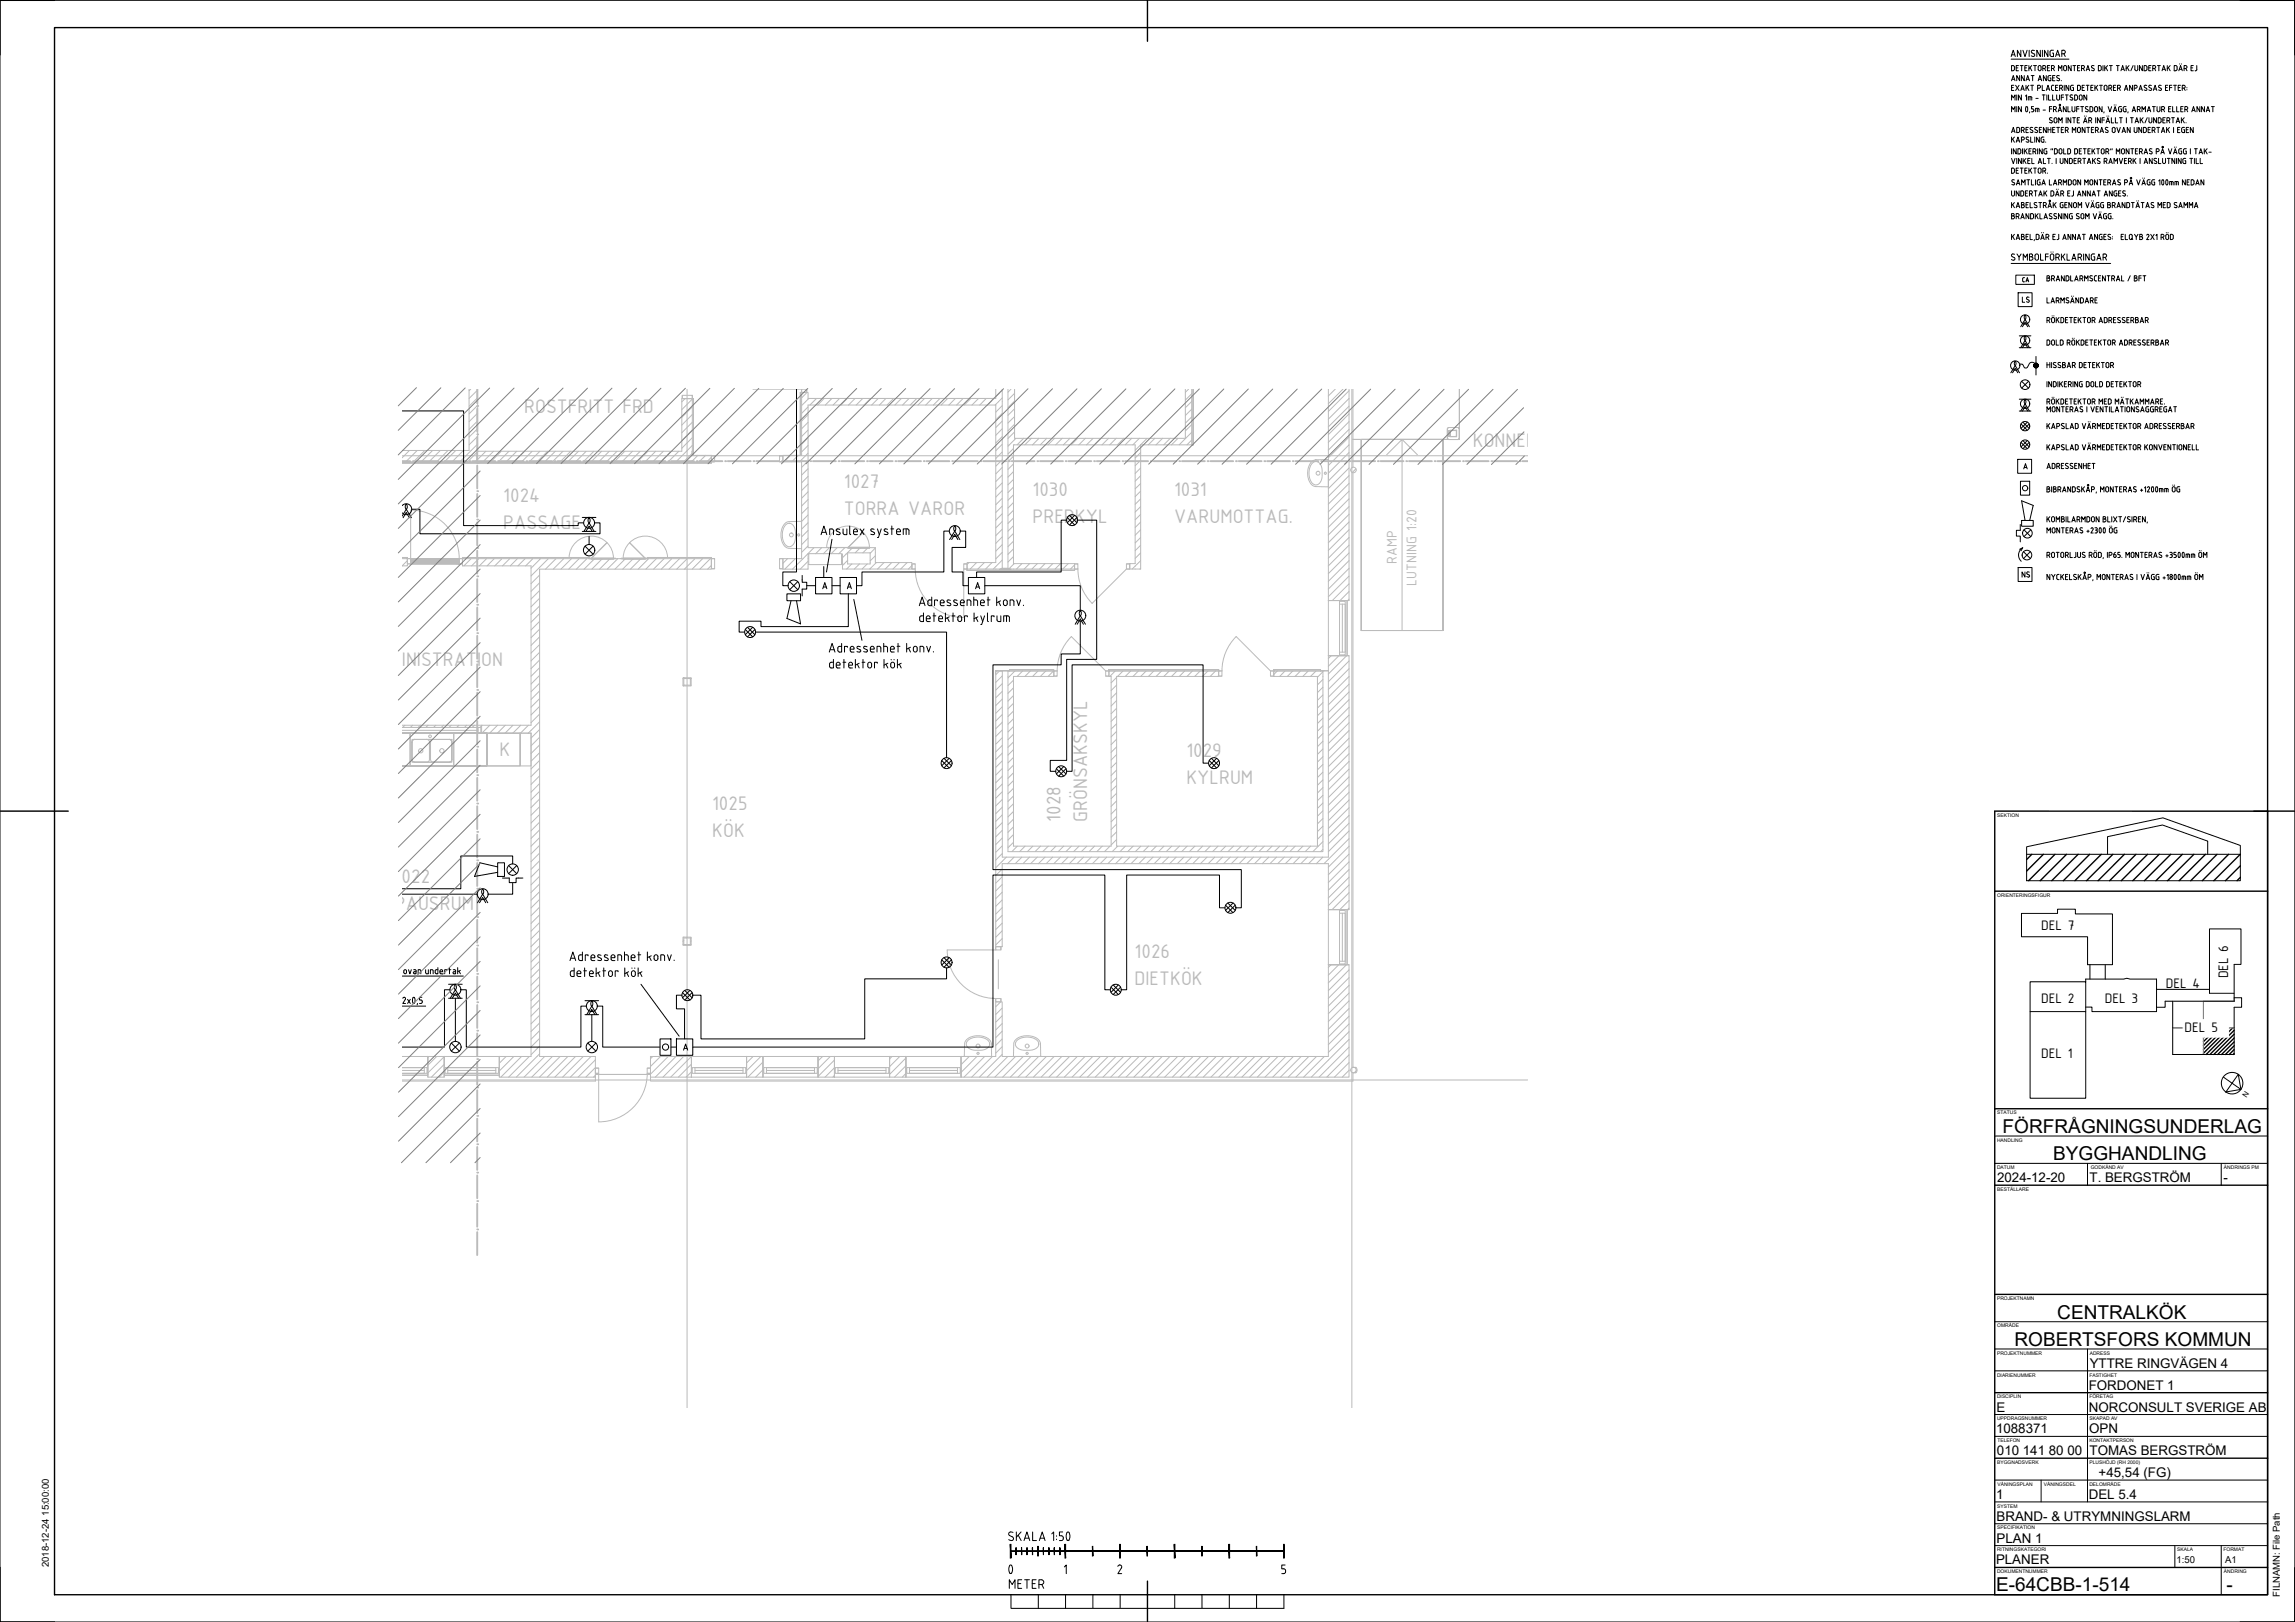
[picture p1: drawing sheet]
<svg xmlns="http://www.w3.org/2000/svg" width="841mm" height="594mm" viewBox="0 0 841 594" stroke-linecap="round" stroke-linejoin="round" font-family="sans-serif">
<defs><g id="words">
<text font-size="10.1" x="364.1" y="578.9">0</text>
<g font-size="7.8" fill="#bababa">
<text x="192.1" y="151.3">ROSTFRITT FRD</text>
<text x="539.7" y="163.7">KONNEKTIONSLINJE</text>
<text x="309.2" y="178.9">1027</text>
<text x="184.4" y="183.9">1024</text>
<text x="378.4" y="181.7">1030</text>
<text x="430.2" y="181.7">1031</text>
<text x="309.2" y="188.7">TORRA VAROR</text>
<text x="378.4" y="191.5">PREPKYL</text>
<text x="430.2" y="191.5">VARUMOTTAG.</text>
<text x="184.4" y="193.7">PASSAGE</text>
<text x="134.3" y="234.3">1023</text>
<text x="134.3" y="244.1">ADMINISTRATION</text>
<text x="183.1" y="276.8">K</text>
<text x="434.8" y="277.3">1029</text>
<text x="434.8" y="287">KYLRUM</text>
<text x="261" y="296.6">1025</text>
<text x="388.6" y="301" transform="rotate(-90 388.6 301)">1028</text>
<text x="398.4" y="301" transform="rotate(-90 398.4 301)">GRÖNSAKSKYL</text>
<text x="261" y="306.4">KÖK</text>
<text x="144.7" y="323.4">1022</text>
<text x="144.7" y="333.1">PAUSRUM</text>
<text x="415.8" y="350.9">1026</text>
<text x="415.8" y="360.7">DIETKÖK</text>
</g>
<g font-size="7">
<text x="733.9" y="415">FÖRFRÅGNINGSUNDERLAG</text>
<text x="752.4" y="425">BYGGHANDLING</text>
<text x="753.9" y="483">CENTRALKÖK</text>
<text x="738.2" y="493">ROBERTSFORS KOMMUN</text>
<text x="731.5" y="582.8">E-64CBB-1-514</text>
<text x="815.9" y="582.8">-</text>
</g>
<text font-size="6.6" x="368.7" y="583.1">METER</text>
<g font-size="5.6" fill="#bababa">
<text x="511.9" y="206.6" transform="rotate(-90 511.9 206.6)">RAMP</text>
<text x="519.1" y="214.5" transform="rotate(-90 519.1 214.5)">LUTNING 1:20</text>
</g>
<g font-size="5.4">
<text x="748" y="340.5">DEL 7</text>
<text x="816.5" y="358.4" transform="rotate(-90 816.5 358.4)">DEL 6</text>
<text x="793.7" y="361.8">DEL 4</text>
<text x="748" y="367.2">DEL 2</text>
<text x="771.3" y="367.2">DEL 3</text>
<text x="800.6" y="377.8">DEL 5</text>
<text x="748" y="387.4">DEL 1</text>
</g>
<g font-size="4.9">
<text x="731.9" y="433">2024-12-20</text>
<text x="765.7" y="433">T. BERGSTRÖM</text>
<text x="814.9" y="433">-</text>
<text x="765.8" y="501">YTTRE RINGVÄGEN 4</text>
<text x="765.4" y="509">FORDONET 1</text>
<text x="731.6" y="517">E</text>
<text x="765.5" y="517">NORCONSULT SVERIGE AB</text>
<text x="731.5" y="525">1088371</text>
<text x="765.6" y="525">OPN</text>
<text x="731.8" y="533">010 141 80 00</text>
<text x="765.7" y="533">TOMAS BERGSTRÖM</text>
<text x="769.1" y="541">+45,54 (FG)</text>
<text x="731.5" y="549">1</text>
<text x="765.5" y="549">DEL 5.4</text>
<text x="731.6" y="557">BRAND- &amp; UTRYMNINGSLARM</text>
<text x="731.6" y="565">PLAN 1</text>
<text x="731.5" y="573">PLANER</text>
</g>
<g font-size="3.5">
<text x="17.9" y="574" transform="rotate(-90 17.9 574)">2018-12-24 15:00:00</text>
<text x="797.6" y="572.4">1:50</text>
<text x="815.4" y="572.4">A1</text>
<text x="835.5" y="584.9" transform="rotate(-90 835.5 584.9)">FILNAMN: File Path</text>
</g>
<text font-size="2.8" x="823.3" y="402" transform="rotate(-56 823.3 402)">N</text>
<g font-size="1.8">
<text x="731.9" y="299.2">SEKTION</text>
<text x="731.9" y="328.5">ORIENTERINGSFIGUR</text>
<text x="731.9" y="408.2">STATUS</text>
<text x="731.8" y="418.2">HANDLING</text>
<text x="731.8" y="428.2">DATUM</text>
<text x="766.2" y="428.2">GODKÄND AV</text>
<text x="815" y="428.2">ÄNDRINGS PM</text>
<text x="731.9" y="436.2">BESTÄLLARE</text>
<text x="731.8" y="476.2">PROJEKTNAMN</text>
<text x="731.9" y="486.2">OMRÅDE</text>
<text x="731.8" y="496.2">PROJEKTNUMMER</text>
<text x="765.8" y="496.2">ADRESS</text>
<text x="731.8" y="504.2">DIARIENUMMER</text>
<text x="765.7" y="504.2">FASTIGHET</text>
<text x="731.8" y="512.2">DISCIPLIN</text>
<text x="765.7" y="512.2">FÖRETAG</text>
<text x="731.8" y="520.2">UPPDRAGSNUMMER</text>
<text x="765.7" y="520.2">SKAPAD AV</text>
<text x="731.9" y="528.2">TELEFON</text>
<text x="765.7" y="528.2">KONTAKTPERSON</text>
<text x="731.9" y="536.2">BYGGNADSVERK</text>
<text x="765.7" y="536.2">PLUSHÖJD (RH 2000)</text>
<text x="732" y="544.2">VÅNINGSPLAN</text>
<text x="749" y="544.2">VÅNINGSDEL</text>
<text x="765.7" y="544.2">DELOMRÅDE</text>
<text x="731.9" y="552.2">SYSTEM</text>
<text x="731.9" y="560.2">SPECIFIKATION</text>
<text x="731.8" y="568.2">RITNINGSKATEGORI</text>
<text x="797.9" y="568.2">SKALA</text>
<text x="814.8" y="568.2">FORMAT</text>
<text x="731.8" y="576.2">DOKUMENTNUMMER</text>
<text x="815" y="576.2">ÄNDRING</text>
</g>
</g></defs>
<g fill="none" stroke="#bababa" stroke-width=".37">
<path d="M171.9 142.5v22.5h-24.5M172.5 142.5l-.6 .6M175 142.5l-.1 26.6h-27.5M175 145.6l-3.1 3.2M175 154.1l-3.1 3.2M175 142.8l-3.1 3.2M175 148.5l-3.1 3.1M175 151.3l-3.1 3.1M175 157l-3.1 3.1M175 159.8l-3.1 3.1M250 144.8h3.7v1.2h-3.7zM250 144.8v1"/>
<path d="M251.1 146l-1.2 1.2M251.8 142.5v373.2M253.4 146h.5M253.6 146h.5h-.5M253.7 149l-3.8 3.9M253.7 157.5l-3.8 3.8M253.7 144.8v1M253.7 154.7l-3.8 3.8M253.7 146.2l-3.8 3.8M253.7 151.8l-3.8 3.9M254.1 146v20.8M275.9 142.5l17.9 .1v1.1h1.8v-1.1"/>
<path d="M293.5 143.7h.5M293.8 143.5v-.9h1.8v.9M293.8 143.7h-.5h.5M295.7 143.7l-1.9 2M296.1 149l-2.3 2.4M296.1 154.7l-2.3 2.3M296.1 157.5l-2.3 2.4M296.1 151.8l-2.3 2.4M296.4 145.9l-2.6 2.7M299.2 145.9l-2.4 2.5M302 145.9l-2.4 2.5M304.9 145.9l-2.4 2.5"/>
<path d="M307.7 145.9l-2.4 2.5M310.5 145.9l-2.4 2.5M313.4 145.9l-2.5 2.5M316.2 145.9l-2.4 2.5M319 145.9l-2.4 2.5M321.8 145.9l-2.4 2.5M324.7 145.9l-2.4 2.5M327.5 145.9l-2.4 2.5M330.3 145.9l-2.4 2.5M333.1 145.9l-2.3 2.5M336 145.9l-2.4 2.5M338.8 145.9l-2.4 2.5"/>
<path d="M341.6 145.9l-2.4 2.5M344.5 145.9l-2.4 2.5M347.3 145.9l-2.4 2.5M350.1 145.9l-2.4 2.5M353 145.9l-2.5 2.5M355.8 145.9l-2.4 2.5M358.6 145.9l-2.4 2.5M361.4 145.9l-2.4 2.5M364.3 145.9l-2.4 2.5M364.9 142.5v3.4h-68.8v-2.2h-2.3v23.1h-6.9v2.3h6.9v35.5h-6.9v3.9h9.2v-5.5h.3M367.3 159.9l-2.4 2.4M367.3 145.7l-2.6 2.7"/>
<path d="M367.3 148.6l-2.4 2.4M367.3 151.4l-2.4 2.4M367.3 154.2l-2.4 2.4M367.3 157l-2.4 2.4M367.3 142.5v65.9M367.3 142.9l-2.4 2.4M369.4 142.5v65.9h24.4v-2h-22.4v-43.5h44.6v43.5h-2v2h4v-45.5h18.8v-2.4M370.5 142.5l-1.1 1.2M371.8 155.4l-2.4 2.4M371.8 146.9l-2.4 2.4M371.8 142.5v18h62.6v-18M371.8 144.1l-2.4 2.4"/>
<path d="M371.8 149.7l-2.4 2.4M371.8 152.6l-2.4 2.4M371.8 158.2l-2.4 2.4M435.6 142.5l-1.2 1.2M436.8 144.1l-2.4 2.4M436.8 152.6l-2.4 2.4M436.8 155.4l-2.4 2.4M436.8 158.3l-4.7 4.6M436.8 147l-2.4 2.3M436.8 149.8l-2.4 2.4M436.8 142.5v20.4M437.3 142.5v20.4"/>
<path d="M486.8 142.5v77.5h7.6v-77.5M489.3 142.5l-2.5 2.5M492.1 142.5l-5.3 5.4M494.4 143.1l-7.6 7.6M494.4 145.9l-7.6 7.6M494.4 148.8l-7.6 7.6M494.4 151.6l-7.6 7.6M494.4 154.4l-7.6 7.6M494.4 157.3l-7.6 7.5M495.4 142.5v373.2M495.8 142.5v28.7M530.4 157l.4-.4h3.6h-3.6l-.4 .4v3.6l.4 .4h3.6l.4-.4v-3.6l-.4-.4 .4 .4v3.6l-.4 .4h-3.6l-.4-.4z"/>
<path d="M530.9 157.9v1.9zM530.9 157.9h.5h-.5M530.9 159.8h.5h-.5M530.9 159.8v-1.9v1.9M531.4 157.6h2.4v2.4h-2.4zM531.4 157.9v1.9zM531.4 157.9v1.9v-1.9M531.4 159.8h-.5h.5M531.4 157.9h-.5h.5M531.5 157.7h2.2v2.2h-2.2zM531.5 159.7l-.1 .1M533.7 157.6l-.2 .1"/>
<path d="M534.8 142.5v18.4h-.4M147.4 166.9h412.5M150.1 165l-2.7 2.7M152.9 165l-4.2 4.1M155.7 165l-4.1 4.1M158.5 165l-4.1 4.1M161.4 165l-4.2 4.1M164.2 165l-4.2 4.1M167 165l-4.1 4.1M169.8 165l-4.1 4.1M174.9 165.3h75v-19.3h3.8l-.1 20.8h7.1v2.3h-85.8zM175 162.6l-6.5 6.5"/>
<path d="M175.2 165.3l-3.9 3.8M178 165.3l-3.8 3.8M180.9 165.3l-3.9 3.8M183.7 165.3l-3.9 3.8M186.5 165.3l-3.8 3.8M189.4 165.3l-3.9 3.8M192.2 165.3l-3.9 3.8M195 165.3l-3.8 3.8M197.8 165.3l-3.8 3.8M200.7 165.3l-3.9 3.8M203.5 165.3l-3.9 3.8M206.3 165.3l-3.8 3.8"/>
<path d="M209.1 165.3l-3.8 3.8M212 165.3l-3.9 3.8M214.8 165.3l-3.9 3.8M217.6 165.3l-3.8 3.8M220.5 165.3l-3.9 3.8M223.3 165.3l-3.9 3.8M226.1 165.3l-3.9 3.8M229 165.3l-3.9 3.8M231.8 165.3l-3.9 3.8M234.6 165.3l-3.9 3.8M237.4 165.3l-3.8 3.8M240.3 165.3l-3.9 3.8"/>
<path d="M243.1 165.3l-3.9 3.8M245.9 165.3l-3.8 3.8M248.8 165.3l-3.9 3.8M253.6 166l-3.1 3.1M253.7 160.3l-3.8 3.9M253.7 163.1l-6 6M255.7 166.8l-2.3 2.3M258.6 166.8l-2.4 2.3M260.7 169.1v.5v-.5M260.7 169.6h-113.3h113.3M260.7 167.5l-1.7 1.6M260.7 168.8v.5"/>
<path d="M260.9 166.9h1v2.2h-1M261.9 166.9h-1.2v2.2h1.2M285.7 166.9v2.2M286.7 166.9h-1h1.2v2.2h-1.2h1M289.7 166.8l-2.4 2.3M292.5 166.8l-2.3 2.3M293.3 166.8v-23.1v23.1M296.1 163.2l-2.3 2.3M296.1 177.3l-2.3 2.4M296.1 171.7l-2.3 2.3M296.1 168.8l-2.3 2.4M296.1 160.3l-2.3 2.4"/>
<path d="M296.1 166l-3.1 3.1M296.1 174.5l-2.3 2.4M367.3 174l-2.4 2.4M367.3 162.7l-2.4 2.4M367.3 165.5l-2.4 2.4M367.3 168.4l-2.4 2.3M367.3 171.2l-2.4 2.4M367.3 176.9l-2.4 2.3M367.3 179.7l-2.4 2.4M371.4 169.9l-2 2M371.4 164.3l-2 2M371.4 178.4l-2 2"/>
<path d="M371.4 167.1l-2 2M371.4 172.8l-2 1.9M371.4 175.6l-2 2M372.3 160.5l-2.9 2.9M375.1 160.5l-2.4 2.4M378 160.5l-2.5 2.4M380.8 160.5l-2.4 2.4M383.6 160.5l-2.4 2.4M386.4 160.5l-2.4 2.4M389.3 160.5l-2.4 2.4M392.1 160.5l-2.4 2.4M394.9 160.5l-2.4 2.4"/>
<path d="M397.7 160.5l-2.3 2.4M400.6 160.5l-2.4 2.4M403.4 160.5l-2.4 2.4M406.2 160.5l-2.4 2.4M409.1 160.5l-2.4 2.4M411.9 160.5l-2.4 2.4M414.7 160.5l-2.4 2.4M417.5 160.5l-2.4 2.4M418 174.2l-2 2M418 165.7l-2 2.1M418 168.6l-2 2M418 171.4l-2 2"/>
<path d="M418 177.1l-2 2M418 179.9l-2 2M420.4 160.5l-4.4 4.4M423.2 160.5l-2.4 2.4M426 160.5l-2.4 2.4M428.9 160.5l-2.4 2.4M431.7 160.5l-2.4 2.4M436.5 162.9h.5M436.8 162.9h.5h-.5M436.8 161.1l-1.8 1.8M480.5 169.2l1.4-.8 4.9-.1v10l-4.6-.1a4.5 4.5 0 0 1-3-5.4l.5-2.2zM480.8 169.7a2.02 2.02 0 0 1 2.3-.5 2.02 2.02 0 0 1 1.2 1.9l.2 3.1a2.63 2.63 0 0 1-3 3.2 5.8 5.8 0 0 1-.7-7.7z"/>
<path d="M494.4 168.6l-7.6 7.5M494.4 160.1l-7.6 7.6M494.4 162.9l-7.6 7.6M494.4 165.7l-7.6 7.6M494.4 171.4l-7.6 7.6M494.4 174.2l-7.6 7.6M494.4 177.1l-7.6 7.5M494.4 179.9l-7.6 7.6M495.8 173.1v217.8h.7a1.03 1.03 0 0 1 .8 1 1.03 1.03 0 0 1-.7 1h-.8v3.1h-257.4v-2.2M496.9 171.7l-1.3 1.3M498.8 160.9v70v-70h30zM508.1 166.6l5.7-5.7v70"/>
<path d="M513.8 160.9l5.7 5.7M528.8 160.9v70v-70M530.8 160.9h-35h35M287.8 192.4a2.04 2.04 0 0 1 2.3-.6 2.04 2.04 0 0 1 1.2 2l.2 3a2.63 2.63 0 0 1-3 3.3 5.8 5.8 0 0 1-.7-7.7zM293.8 190.9l-4.6 .1a4.5 4.5 0 0 0-3 5.4l.3 1.8a3.3 3.3 0 0 0 2.7 2.6l4.6 .1M296.1 191.4l-2.3 2.4M296.1 199.9l-2.3 2.4M296.1 185.8l-2.3 2.4M296.1 194.3l-2.3 2.4M296.1 197.1l-2.3 2.4M296.1 180.1l-2.3 2.4M296.1 183l-2.3 2.3"/>
<path d="M296.1 188.6l-2.3 2.4M367.3 182.5l-2.4 2.4M367.3 185.3l-2.4 2.4M367.3 188.2l-2.4 2.4M367.3 191l-2.4 2.4M367.3 193.8l-2.4 2.4M367.3 196.7l-2.4 2.3M367.3 199.5l-2.4 2.4M371.4 184.1l-2 2M371.4 186.9l-2 2M371.4 192.5l-2 2.1M371.4 181.2l-2 2"/>
<path d="M371.4 189.7l-2 2M371.4 195.4l-2 2M371.4 198.2l-2 2M418 194l-2 2M418 182.7l-2 2M418 185.6l-2 2M418 188.4l-2 2M418 191.2l-2 2M418 196.9l-2 2M418 199.7l-2 2M494.4 196.8l-7.6 7.6M494.4 199.7l-7.6 7.6"/>
<path d="M494.4 182.7l-7.6 7.6M494.4 185.5l-7.6 7.6M494.4 188.4l-7.6 7.6M494.4 191.2l-7.6 7.6M494.4 194l-7.6 7.6M147.4 204.6h1.9v2.7h-1.9l1.9-2M147.4 204.2h1.9h-1.9M149.3 204.7v-.5v.5M149.3 204.4v.5M149.5 204.6h1v1.9h-1M150.5 204.6v1.9v-19.7a18 18 0 0 1 17.8 19.7v-1.9h1.2v1.9h-1.2M150.5 206.5h17.8h-17.8"/>
<path d="M150.5 204.6h17.8h-17.8M150.5 204.6h-1.2v1.9h1.2M154.1 205.6h10.6M169.3 204.6h-1v1.9h1M169.5 204.7v-.5v.5M169.5 204.2h46.4h-46.4M169.5 204.4v.5l.3-.3M172.7 204.6l-2.7 2.7M175.5 204.6l-2.7 2.7M178.3 204.6l-2.6 2.7M181.1 204.6l-2.6 2.7M184 204.6l-2.7 2.7"/>
<path d="M186.8 204.6l-2.7 2.7M189.6 204.6l-2.6 2.7M192.4 204.6l-2.6 2.7M195.3 204.6l-2.7 2.7M197.7 210.6l-3.1 3.2M197.7 213.5l-3.1 3.1M197.7 216.3l-3.1 3.1M197.7 219.1l-3.1 3.2M198.1 204.6l-3.5 3.5M200.9 204.6l-6.3 6.3M203.8 204.6l-3.9 3.9M206.6 204.6l-3.9 3.9"/>
<path d="M208.5 204.2a8.1 8.1 0 0 1 8.3-7.8 8.1 8.1 0 0 1 8 8.1M209.4 204.6l-3.9 3.9M212.2 204.6l-3.8 3.9M215.1 204.6l-3.9 3.9M215.9 204.5h9.7h-9.7M215.9 204.5l9.7 .1h-9.7M215.9 204.6v-.4v.4M215.9 204.5h8.9M215.9 204.4v.2M216.6 204.6h8.3M216.6 204.6h8.2zM216.7 204.5l5.7-5.8-5.7 5.8"/>
<path d="M217.9 204.6l-3.9 3.9M220.7 204.6l-3.8 3.9M223.6 204.6l-3.9 3.9M224.8 204.5h-8.2h8.2M224.8 204.6h-8.2h8.2M224.9 204.6h-8.3h8.3M225.6 204.5h.1M226.4 204.6l-3.9 3.9M227.6 204.6h.1M228.3 204.6h8.3M228.3 204.5h8.2h-8.2M228.3 204.6h8.2h-8.2"/>
<path d="M228.3 204.6h8.2zM229.2 204.6l-3.8 3.9M232.1 204.6l-3.9 3.9M234.9 204.6l-3.9 3.9M236.4 204.5l-5.7-5.8 5.8 5.8M236.6 204.6h-8.3h8.3M237.3 204.5h-9.7h9.7M237.3 204.5l-9.7 .1h9.7M237.3 204.6v-.4v.4M237.3 204.2h23.4h-23.4M237.3 204.4v.2M237.7 204.6l-3.9 3.9"/>
<path d="M240.5 204.6l-3.8 3.9M243.4 204.6l-3.9 3.9M244.6 204.2a8.1 8.1 0 0 0-8.3-7.8 8.1 8.1 0 0 0-7.9 8.1h8.9M246.2 204.6l-3.9 3.9M249 204.6l-3.8 3.9M251.8 204.6l-3.8 3.9M254.7 204.6l-3.9 3.9M257.5 204.6l-3.9 3.9M260.3 204.6l-3.8 3.9M260.7 204.7v-.5v.5M260.7 207.1l-1.4 1.4M260.7 204.4v.5"/>
<path d="M260.9 204.6h1v3.7h-1M261.9 204.6h-1.2v3.7h1.2M285.7 204.6h1.2v3.7h-1.2M286.7 204.6h-1v3.7h1M288.6 204.6l-1.7 1.7M291.4 204.6l-3.8 3.9M296.1 205.6l-2.9 2.9M296.1 208.4v.1M296.4 202.8h12v4h-12zM298.3 200.6l-7.9 7.9M301.1 200.6l-2.2 2.2M303 200.5a7.8 7.8 0 0 1 7.8-7.8 7.8 7.8 0 0 1 7.8 7.8"/>
<path d="M304 200.6l-2.2 2.2M306.8 200.6l-2.2 2.2M308.4 203h.3v5.4h25.5v-2.3h-13.4v-5.5h-24.7v-52.2h68.8v57.7h-10.5v2.3M309.6 200.6l-2.2 2.2M310.6 205.2l-1.9 1.9M310.6 202.5h8.3v4.1h-8.3zM310.7 200.5h8h-8M310.7 200.6h8zM310.7 200.5v.1M310.7 200.6h7.9zM310.8 200.5l5.5-5.5-5.4 5.5M312.1 206.6l-1.8 1.8"/>
<path d="M312.4 200.6l-3.7 3.7M315 206.6l-1.9 1.8M315.3 200.6l-1.9 1.9M317.8 206.6l-1.9 1.8M318.1 200.6l-1.9 1.9M318.6 200.5h-7.9h7.9M318.7 200.6h-8h8M318.7 200.5h.1M320.8 203.6l-1.9 1.9M320.8 200.7l-1.9 1.9M321.1 206.1l-2.4 2.3M324 206.1l-2.4 2.3"/>
<path d="M326.8 206.1l-2.4 2.3M329.6 206.1l-2.4 2.3M332.4 206.1l-2.3 2.3M334.2 207.1l-1.3 1.3M334.4 206.5h1v1.9h-1M335.4 206.5h-1.2v1.9h1.2a17.8 17.8 0 0 0 17.8 17.8v-17.8h1.2v-1.9h-1.2M354.2 206.5h-1v1.9h1M354.4 208.4v.5v-.5M354.4 208.9h39.4M354.4 208.1v.5M355.1 206.1l-.7 .6M357.9 206.1l-2.4 2.3"/>
<path d="M360.7 206.1l-2.4 2.3M363.5 206.1l-2.3 2.3M366.4 208.4l4.1 .1zM367.3 205.1l-3.3 3.3M367.3 202.3l-2.4 2.4M367.3 208l-.6 .5M367.3 208.1h2.1M369.4 208.4h-15M371.4 201l-2 2M371.4 203.9l-2 2M371.6 206.4l-2.1 2.1M374.5 206.4l-2 2"/>
<path d="M377.3 206.4l-2 2M380.1 206.4l-2 2M383 206.4l-2 2M385.8 206.4l-2 2M388.6 206.4l-2 2M391.5 206.4l-2.1 2M393.8 208.4v.5v-.5M393.8 208.1v.5M393.8 206.9l-1.5 1.5M394 206.5h1v1.9h-1M395 206.5h-1.2v1.9h1.2M395 208.4a17.8 17.8 0 0 0 5.2 12.6"/>
<path d="M412.8 206.5h1.2v1.9h-1.2l-12.6 12.6M413.8 206.5h-1v1.9h1M414.1 206.4l-.1 .1M418 205.4l-3.1 3M418 202.5l-2 2M418 208.2l-.3 .2M494.4 220h-7.6v25.6l-2.9 .1M494.4 219.5l-.5 .5M494.4 202.5l-7.6 7.6M494.4 205.3l-7.6 7.6M494.4 208.2l-7.6 7.5M494.4 211l-7.6 7.6"/>
<path d="M494.4 213.8l-6.2 6.2M494.4 216.7l-3.3 3.3M197.7 221.9l-3.1 3.2M197.7 224.8l-3.1 3.1M197.7 227.6l-3.1 3.1M197.7 230.4l-3.1 3.2M197.7 233.2l-3.1 3.2M197.7 236.1l-3.1 3.1M197.7 238.9l-3.1 3.2M392.6 233.1l12.6 12.6h1.2v1.9h-1.2M392.6 233.1a17.8 17.8 0 0 0-5.2 12.6M490.9 221.3h2.1v17.6h-2.1z"/>
<path d="M490.9 220.3h2.1v19.6h-2.1zM491.9 221.3v17.6M528.8 230.9h-30h30M197.7 241.7l-3.1 3.2M197.7 244.6l-3.1 3.1M197.7 247.4l-3.1 3.1M197.7 250.2l-3.1 3.2M197.7 253.1l-3.1 3.1M197.7 255.9l-3.1 3.1M197.7 258.7l-3.1 3.1M250.3 248.2h3v3h-3zM250.6 248.5h2.4v2.4h-2.4z"/>
<path d="M250.6 248.3l-.3 .3M250.6 248.2v.1M250.8 250.9l-.3 .3M253.3 248.4l-.3 .3M364.8 245.6h1.1l-1 .1v1zM364.9 245.7h2.4v68.2h119.5v-68.2h-2.9M366.3 245.7l-1.4 1.4M366.4 245.6l3.6 .1zM367.3 247.6l-2.4 2.4M367.3 250.4l-2.4 2.4M367.3 253.2l-2.4 2.4M367.3 256l-2.4 2.4"/>
<path d="M367.3 258.9l-2.4 2.4M369.2 245.6l-.1 .1M369.4 245.7h16.8v2h-14.8v62.2h35.8v-62.2h-.8v-2h40.2v2h-37.4v62.2h73.6v-62.2h-16v-2h18v66.2h-115.4zM370 245.2h16.2v.5h-16.2zM371.4 249.1l-2 2M371.4 254.8l-2 2M371.4 251.9l-2 2.1M371.4 257.6l-2 2M371.9 245.7l-2.5 2.6M374.8 245.7l-2 2M377.6 245.7l-2 2M380.4 245.7l-2 2"/>
<path d="M383.3 245.7l-2 2M386.1 245.7l-2 2M386.2 245.5v.5M386.4 245.7h1M387.4 245.7v1.9h-1M387.4 245.7h-1.2v1.9h1.2M406.2 245.7h-1v1.9h1M406.4 245.7v-.5v.5M406.4 245.7h40.2v-.5v.5M406.4 245.2h40.2h-40.2M406.4 245.5v.5M408.7 245.7l-2 2"/>
<path d="M409.2 253.7l-2 2M409.2 256.6l-2 2M409.2 248.1l-2 2M409.2 250.9l-2 2M409.2 259.4l-2 2M411.5 245.7l-2 2M414.4 245.7l-2 2M417.2 245.7l-2 2M420 245.7l-2 2M422.8 245.7l-1.9 2M425.7 245.7l-2 2M428.5 245.7l-2 2"/>
<path d="M431.3 245.7l-2 2M434.2 245.7l-2 2M437 245.7l-2 2M439.8 245.7l-2 2M442.7 245.7l-2.1 2M445.5 245.7l-2 2M446.6 247.5l-.3 .2M446.6 245.5v.5M446.8 245.7h1M447.8 245.7v1.9h-1M447.8 245.7h-1.2v1.9h1.2M447.8 245.7a17.8 17.8 0 0 1 5.2-12.6l12.6 12.6h1.2v1.9h-1.2"/>
<path d="M466.6 245.7h-1v1.9h1M466.8 245.7v-.5v.5M466.8 245.7h17.1v-.5v.5M466.8 245.2h17.1h-17.1M466.8 245.5v.5M468.1 245.7l-1.3 1.4M470.9 245.7l-2 2M473.8 245.7l-2 2M476.6 245.7l-2 2M479.4 245.7l-2 2M482.3 245.7l-2 2M483.9 245.5v.2"/>
<path d="M484.8 257.3l-2 2M484.8 246l-2 2M484.8 248.8l-2 2.1M484.8 251.7l-2 2M484.8 254.5l-2 2M485.2 245.6l-.1 .1M486.8 240.1h7.6v93.1h-7.6v-16.9h-119.5v30.4h-2.4v-101M486.8 240.1h6.8v-20.1v20.1M486.8 240.1h7.6M487.8 240.1l-1 1.1M490.7 240.1l-3.9 3.9M493.5 240.1l-6.7 6.8"/>
<path d="M494.4 247.8l-7.6 7.5M494.4 250.6l-7.6 7.6M494.4 253.4l-7.6 7.6M494.4 242.1l-7.6 7.6M494.4 244.9l-7.6 7.6M494.4 256.3l-7.6 7.5M494.4 259.1l-7.6 7.6M147.4 265.6h47.2v-58.3h-25.1v-2.7h91.2v3.9h-63v178.4h20.5v7.6h-35.2v-7.6h11.6v-118.4M147.4 266.4h28.8v2.1h-28.8h27.8v-2.1zM147.4 268.5h30.9v12h-30.9h30.9v-12h-30.9h30.9v12h-30.9M147.4 268.5h30.9v10.8M147.4 268.5h47.2"/>
<path d="M147.4 267.5h27.8M148.4 265.6l-.8 .8M150.3 268.5h16v12h-16zM150.3 268.5h-2.9h2.9v12h-2.9h18.9M151 278.1l.4 .9 .6 .2M151 270.8h14.6v8.4h-14.6zM151 271.8v6.3M151 278.1a1.01 1.01 0 0 0 1 1M151.2 265.6l-.8 .8M152 279.1l12.6 .1M152 270.8a1.01 1.01 0 0 0-1 1M152 270.8l-.6 .2-.4 .8"/>
<path d="M154.1 265.6l-.9 .8M156.4 270.8a1.01 1.01 0 0 1 1 1v6.3a.97 .97 0 0 1-1 1M156.9 265.6l-.8 .8M158.8 270.8a1.01 1.01 0 0 0-1 1v6.3a1.01 1.01 0 0 0 1 1M159.7 265.6l-.8 .8M162.5 265.6l-.8 .8M164.6 270.8h-12.6M164.6 270.8a1.01 1.01 0 0 1 1 1v6.3a1.01 1.01 0 0 1-1 1M164.6 270.8l.8 .4 .2 .6v6.3l-.2 .6-.8 .5M165.4 265.6l-.9 .8M166.3 268.5h12v12h-12v-12h12v12h-12M168.2 265.6l-.8 .8"/>
<path d="M171 265.6l-.8 .8M173.8 265.6l-.8 .8M176.5 265.6v2.9M176.7 265.6l-.8 .8M178.3 268.5h.3v12h-.3zM178.6 268.5h12v12h-12zM178.6 268.5v12h12v-12h4M179.5 265.6l-2.9 2.9M182.3 265.6l-2.9 2.9M185.2 265.6l-2.9 2.9M188 265.6l-2.9 2.9M190.6 268.5v12h4v-12"/>
<path d="M190.8 265.6l-2.9 2.9M193.6 265.6l-2.9 2.9M197.7 261.5l-3.1 3.2M197.7 264.4l-4.1 4.1M197.7 267.2l-3.1 3.1M197.7 270l-3.1 3.2M197.7 272.9l-3.1 3.1M197.7 275.7l-3.1 3.1M197.7 278.5l-3.1 3.2M367.3 273l-2.4 2.4M367.3 261.7l-2.4 2.4M367.3 264.5l-2.4 2.4"/>
<path d="M367.3 267.3l-2.4 2.5M367.3 270.2l-2.4 2.4M367.3 275.8l-2.4 2.4M367.3 278.7l-2.4 2.4M371.4 268.9l-2 2M371.4 274.6l-2 2M371.4 277.4l-2 2M371.4 266.1l-2 2M371.4 271.8l-2 1.9M371.4 260.4l-2 2M371.4 263.3l-2 2M409.2 262.2l-2 2"/>
<path d="M409.2 270.7l-2 2M409.2 276.4l-2 2M409.2 265.1l-2 2M409.2 267.9l-2 2M409.2 273.6l-2 1.9M409.2 279.2l-2 2M484.8 271.5l-2 2M484.8 274.3l-2 2M484.8 280l-2 2M484.8 265.8l-2 2M484.8 260.2l-2 2M484.8 263l-2 2"/>
<path d="M484.8 268.7l-2 2M484.8 277.1l-2 2M494.4 261.9l-7.6 7.6M494.4 264.7l-7.6 7.6M494.4 267.6l-7.6 7.5M494.4 270.4l-7.6 7.6M494.4 278.9l-7.6 7.6M494.4 273.2l-7.6 7.6M494.4 276l-7.6 7.6M197.7 281.3l-3.1 3.2M197.7 284.2l-3.1 3.1M197.7 287l-3.1 3.1"/>
<path d="M197.7 289.8l-3.1 3.2M197.7 292.6l-3.1 3.2M197.7 295.5l-3.1 3.1M197.7 298.3l-3.1 3.1M367.3 295.6l-2.4 2.4M367.3 281.5l-2.4 2.4M367.3 284.3l-2.4 2.4M367.3 287.2l-2.4 2.4M367.3 290l-2.4 2.4M367.3 292.8l-2.4 2.4M367.3 298.5l-2.4 2.4M371.4 291.5l-2 2.1"/>
<path d="M371.4 297.2l-2 2M371.4 280.2l-2 2M371.4 283.1l-2 2M371.4 285.9l-2 2M371.4 288.7l-2 2M371.4 294.4l-2 2M409.2 284.9l-2 2M409.2 293.3l-2 2.1M409.2 299l-2 2M409.2 282l-2 2M409.2 287.7l-2 2M409.2 290.5l-2 2"/>
<path d="M409.2 296.2l-2 2M484.8 288.5l-2 2M484.8 294.1l-2 2M484.8 296.9l-2 2.1M484.8 282.8l-2 2M484.8 285.6l-2 2M484.8 291.3l-2 2M484.8 299.8l-2 2M494.4 281.7l-7.6 7.6M494.4 284.5l-7.6 7.6M494.4 287.4l-7.6 7.6M494.4 295.8l-7.6 7.6"/>
<path d="M494.4 298.7l-7.6 7.6M494.4 290.2l-7.6 7.6M494.4 293l-7.6 7.6M197.7 301.1l-3.1 3.2M197.7 304l-3.1 3.1M197.7 306.8l-3.1 3.1M197.7 309.6l-3.1 3.2M197.7 312.5l-3.1 3.1M197.7 315.3l-3.1 3.1M197.7 318.1l-3.1 3.1M367.3 318.3l-2.4 2.4M367.3 304.1l-2.4 2.4"/>
<path d="M367.3 312.6l-2.4 2.4M367.3 301.3l-2.4 2.4M367.3 307l-2.4 2.3M367.3 309.8l-2.4 2.4M368.8 313.9l-3.9 3.9M371.4 300l-2 2M371.4 305.7l-2 2M371.4 308.5l-2 2M371.4 302.9l-2 2M371.6 313.9l-2.4 2.4M372.8 309.9l-2 2M374.5 313.9l-2.5 2.4"/>
<path d="M375.6 309.9l-2 2M377.3 313.9l-2.4 2.4M378.5 309.9l-2 2M380.1 313.9l-2.4 2.4M381.3 309.9l-2 2M382.9 313.9l-2.4 2.4M384.1 309.9l-2 2M385.8 313.9l-2.4 2.4M386.9 309.9l-1.9 2M388.6 313.9l-2.4 2.4M389.8 309.9l-2 2M391.4 313.9l-2.4 2.4"/>
<path d="M392.6 309.9l-2 2M394.3 313.9l-2.4 2.4M395.4 309.9l-2 2M397.1 313.9l-2.4 2.4M398.3 309.9l-2 2M399.9 313.9l-2.4 2.4M401.1 309.9l-2 2M402.7 313.9l-2.4 2.4M403.9 309.9l-2 2M405.6 313.9l-2.4 2.4M406.8 309.9l-2.1 2M408.4 313.9l-2.4 2.4"/>
<path d="M409.2 301.8l-2 2M409.2 304.7l-2 2M409.2 307.5l-2 2M409.6 309.9l-2 2M411.2 313.9l-2.4 2.4M412.4 309.9l-2 2M414 313.9l-2.4 2.4M415.2 309.9l-2 2M416.9 313.9l-2.4 2.4M418.1 309.9l-2 2M419.7 313.9l-2.4 2.4M420.9 309.9l-2 2"/>
<path d="M422.5 313.9l-2.4 2.4M423.7 309.9l-2 2M425.4 313.9l-2.4 2.4M426.6 309.9l-2 2M428.2 313.9l-2.4 2.4M429.4 309.9l-2 2M431 313.9l-2.4 2.4M432.2 309.9l-2 2M433.9 313.9l-2.5 2.4M435 309.9l-2 2M436.7 313.9l-2.4 2.4M437.9 309.9l-2 2"/>
<path d="M439.5 313.9l-2.4 2.4M440.7 309.9l-2 2M442.3 313.9l-2.4 2.4M443.5 309.9l-2 2M445.2 313.9l-2.4 2.4M446.4 309.9l-2 2M448 313.9l-2.4 2.4M449.2 309.9l-2 2M450.8 313.9l-2.4 2.4M452 309.9l-2 2M453.6 313.9l-2.3 2.4M454.9 309.9l-2.1 2"/>
<path d="M456.5 313.9l-2.4 2.4M457.7 309.9l-2 2M459.3 313.9l-2.4 2.4M460.5 309.9l-2 2M462.1 313.9l-2.4 2.4M463.3 309.9l-2 2M465 313.9l-2.4 2.4M466.2 309.9l-2 2M467.8 313.9l-2.4 2.4M469 309.9l-2 2M470.6 313.9l-2.4 2.4M471.8 309.9l-2 2"/>
<path d="M473.5 313.9l-2.5 2.4M474.6 309.9l-1.9 2M476.3 313.9l-2.4 2.4M477.5 309.9l-2 2M479.1 313.9l-2.4 2.4M480.3 309.9l-2 2M481.9 313.9l-2.4 2.4M484.8 313.9l-2.4 2.4M484.8 308.3l-3.7 3.6M484.8 311.1l-.8 .8M484.8 302.6l-2 2M484.8 305.4l-2 2"/>
<path d="M494.4 301.5l-7.6 7.6M494.4 304.3l-7.6 7.6M494.4 312.8l-7.6 7.6M494.4 315.7l-7.6 7.5M494.4 318.5l-7.6 7.5M494.4 307.2l-9.2 9.1M494.4 310l-7.6 7.6M197.7 320.9l-3.1 3.2M197.7 323.8l-3.1 3.1M197.7 326.6l-3.1 3.1M197.7 329.4l-3.1 3.2M197.7 332.2l-3.1 3.2"/>
<path d="M197.7 335.1l-3.1 3.1M197.7 337.9l-3.1 3.2M367.3 326.8l-2.4 2.4M367.3 332.4l-2.4 2.4M367.3 335.3l-2.4 2.3M367.3 321.1l-2.4 2.4M367.3 324l-2.4 2.3M367.3 329.6l-2.4 2.4M367.3 338.1l-2.4 2.4M490.9 334.5h2.1v17.6h-2.1zM490.9 333.5h2.1v19.6h-2.1zM491.9 334.5v17.6"/>
<path d="M494.4 333.2h-7.6v53.7h-119.5v-20h-2.4v20h-12.7v7.6h142.2v-41.2h-7.6M494.4 321.3l-7.6 7.6M494.4 324.1l-7.6 7.6M494.4 327l-6.2 6.2M494.4 329.8l-3.4 3.4M494.4 332.6l-.6 .6M197.7 349.2l-3.1 3.2M197.7 352.1l-3.1 3.1M197.7 357.7l-3.1 3.1M197.7 340.7l-3.1 3.2M197.7 343.6l-3.1 3.1M197.7 346.4l-3.1 3.1"/>
<path d="M197.7 354.9l-3.1 3.1M250.3 343.2h3v3h-3zM250.6 343.5h2.4v2.4h-2.4zM250.6 344.5l-.3 .3M251.8 343.2l-.3 .3M251.9 345.9l-.3 .3M253.3 344.6l-.3 .3M364.9 346.9v1h1.9v-1M365.8 351.5v10.7M366.8 347.9v-1.2h-1.9v1.2h-17.8a17.8 17.8 0 0 0 17.8 17.8M367.3 346.6l-.2 .1M367.3 340.9l-2.4 2.4"/>
<path d="M367.3 343.8l-2.4 2.3M486.8 353.3h6.8v-20.1v20.1M486.8 353.3h7.6M487.8 353.3l-1 1M490.6 353.3l-3.8 3.9M493.4 353.3l-6.6 6.7M494.4 355.2l-7.6 7.6M494.4 358.1l-7.6 7.5M197.7 360.5l-3.1 3.2M197.7 363.4l-3.1 3.1M197.7 366.2l-3.1 3.1M197.7 369l-3.1 3.2"/>
<path d="M197.7 371.8l-3.1 3.2M197.7 374.7l-3.1 3.1M197.7 377.5l-3.1 3.2M364.9 365.7h1.9v1M364.9 365.7v1.2h1.9v-1.2M364.9 365.7v1M366.7 366.9l-1.8 1.8M367.3 372l-2.4 2.4M367.3 377.7l-2.4 2.4M367.3 369.2l-2.4 2.4M367.3 374.9l-2.4 2.3M494.4 360.9l-7.6 7.6"/>
<path d="M494.4 363.7l-7.6 7.6M494.4 366.6l-7.6 7.5M494.4 369.4l-7.6 7.6M494.4 372.2l-7.6 7.6M494.4 375l-7.6 7.6M494.4 377.9l-7.6 7.6M147.4 391h9.1v2.1h-9.1h8.1v-2.1zM147.4 386.9h9.4M147.4 392.1h8.1M147.4 395.6h412.5M156.8 386.9h6v7.6h-6zM156.8 386.9v6.9h-9.4h9.4"/>
<path d="M156.8 386.9v7.6M157.2 386.9l-.4 .4M160 386.9l-3.2 3.3M162.8 386.9v6.9h20.2h-20.2M162.8 387l-6 6M162.8 389.8l-4.7 4.7M162.8 392.7l-1.9 1.8M162.8 386.9h20.2v7.6M162.8 386.9v7.6M163.1 391h19.6v2.1h-19.6zM164.1 391h17.6v2.1h-17.6zM164.1 392.1h17.6"/>
<path d="M185.5 386.9l-2.5 2.5M188.3 386.9l-5.3 5.4M191.1 386.9l-7.5 7.6M194 386.9l-7.6 7.6M197.7 380.3l-3.1 3.2M197.7 386l-8.5 8.5M197.7 383.2l-3.1 3.1M199.6 386.9l-7.6 7.6M202.5 386.9l-7.6 7.6M205.3 386.9l-7.6 7.6M208.1 386.9l-7.6 7.6M210.9 386.9l-7.6 7.6"/>
<path d="M213.8 386.9l-7.6 7.6M216.6 386.9l-7.6 7.6M218.2 393.8v2.2h-70.8M218.2 388.2l-6.4 6.3M218.2 391l-3.5 3.5M218.2 393.8l-.7 .7M218.2 393.5h20.2M218.4 391.2h1v1.9h-1.2v-1.9h1.2M237.2 391.2h1.2v1.9h-1.2M237.2 393.1h1M237.2 393.1a17.8 17.8 0 0 1-17.8 17.8v-17.8h-1M238.2 391.2h-1v1.9"/>
<path d="M238.4 386.9h15v7.6h-15zM239.2 386.9l-.8 .9M242 386.9l-3.6 3.7M244.9 386.9l-6.5 6.5M247.7 386.9l-7.6 7.6M250.5 386.9l-7.5 7.6M253.4 386.9l-7.6 7.6M253.4 389.8l-4.8 4.7M253.4 392.6l-2 1.9M253.4 386.9h20.2v7.6h-20.2zM253.7 391h19.6v2.1h-19.6zM254.7 391h17.6v2.1h-17.6z"/>
<path d="M254.7 392.1h17.6M273.6 386.9h6v7.6h-6zM276 386.9l-2.4 2.5M278.8 386.9l-5.2 5.3M279.6 389l-5.5 5.5M279.6 391.8l-2.7 2.7M279.6 386.9h20.2v7.6h-20.2zM279.9 391h19.6v2.1h-19.6zM280.9 391h17.6v2.1h-17.6zM280.9 392.1h17.6M299.8 386.9h6v7.6h-6zM301.5 386.9l-1.7 1.7"/>
<path d="M304.3 386.9l-4.5 4.5M305.8 388.3l-6 6M305.8 391.1l-3.5 3.4M305.8 393.9l-.6 .6M305.8 386.9h20.2v7.6h-20.2zM306.1 391h19.6v2.1h-19.6zM307.1 391h17.6v2.1h-17.6zM307.1 392.1h17.6M326 386.9h6v7.6h-6zM326.9 386.9l-.9 1M329.7 386.9l-3.7 3.8M332 387.5l-6 6"/>
<path d="M332 390.3l-4.2 4.2M332 393.2l-1.4 1.3M332 386.9h20.2v7.6h-20.2zM332.3 391h19.6v2.1h-19.6zM333.3 391h17.6v2.1h-17.6zM333.3 392.1h17.6M352.4 386.9l-.2 .2M354.3 380.7a6.4 6.4 0 0 1 8.8 .8l.3 5.4h-10l.1-4.8zM354.6 381.2a5.7 5.7 0 0 1 7.9 .4 2.51 2.51 0 0 1-2.9 3.1h-2.1a2.63 2.63 0 0 1-3.2-3.1zM355.2 386.9l-3 3M358 386.9l-5.8 5.9M360.8 386.9l-7.5 7.6"/>
<path d="M363.7 386.9l-7.6 7.6M367.3 380.5l-2.4 2.4M367.3 386.2l-8.4 8.3M367.3 383.4l-2.4 2.3M369.3 386.9l-7.5 7.6M372.1 381a6.4 6.4 0 0 1 9 .5l.3 5.4h-10l.1-4.8zM372.2 386.9l-7.6 7.6M372.6 381.2a5.8 5.8 0 0 1 7.9 .4 2.51 2.51 0 0 1-2.9 3.1h-2.1a2.62 2.62 0 0 1-3.2-3.1zM375 386.9l-7.6 7.6M377.8 386.9l-7.6 7.6M380.6 386.9l-7.5 7.6M383.5 386.9l-7.6 7.6"/>
<path d="M386.3 386.9l-7.6 7.6M389.1 386.9l-7.5 7.6M392 386.9l-7.6 7.6M394.8 386.9l-7.6 7.6M397.6 386.9l-7.6 7.6M400.5 386.9l-7.6 7.6M403.3 386.9l-7.6 7.6M406.1 386.9l-7.6 7.6M408.9 386.9l-7.5 7.6M411.8 386.9l-7.6 7.6M414.6 386.9l-7.6 7.6M417.4 386.9l-7.6 7.6"/>
<path d="M420.2 386.9l-7.5 7.6M423.1 386.9l-7.6 7.6M425.9 386.9l-7.6 7.6M428.7 386.9l-7.5 7.6M431.6 386.9l-7.6 7.6M434.4 386.9l-7.6 7.6M437.2 386.9l-7.6 7.6M440.1 386.9l-7.6 7.6M442.9 386.9l-7.6 7.6M445.7 386.9l-7.6 7.6M448.5 386.9l-7.6 7.6M451.4 386.9l-7.6 7.6"/>
<path d="M454.2 386.9l-7.6 7.6M457 386.9l-7.6 7.6M459.8 386.9l-7.5 7.6M462.7 386.9l-7.6 7.6M465.5 386.9l-7.6 7.6M468.3 386.9l-7.5 7.6M471.2 386.9l-7.6 7.6M474 386.9l-7.6 7.6M476.8 386.9l-7.6 7.6M479.6 386.9l-7.5 7.6M482.5 386.9l-7.6 7.6M485.3 386.9l-7.6 7.6"/>
<path d="M494.4 380.7l-13.9 13.8M494.4 383.5l-11 11M494.4 386.3l-8.2 8.2M494.4 389.2l-5.4 5.3M494.4 392l-2.5 2.5M496.9 392.3l-.5 .5"/>
<circle cx="483" cy="173.3" r=".71"/>
<circle cx="485.7" cy="173.3" r=".39"/>
<circle cx="496" cy="172.1" r="1.01"/>
<circle cx="290" cy="195.9" r=".71"/>
<circle cx="292.7" cy="195.9" r=".39"/>
<circle cx="154.2" cy="275" r=".79"/>
<circle cx="157.6" cy="269.7" r=".5"/>
<circle cx="161.9" cy="275" r=".79"/>
<circle cx="358.4" cy="383.1" r=".71"/>
<circle cx="358.4" cy="385.8" r=".39"/>
<circle cx="376.4" cy="383.1" r=".71"/>
<circle cx="376.4" cy="385.8" r=".39"/>
<circle cx="496" cy="391.9" r="1.01"/>
</g>
<path d="M150.5 204.6v1.9h17.8zM150.5 204.6h17.8v1.9z" fill="#bababa" stroke="#bababa" stroke-width=".37"/>
<path d="M174.9 451.3v8.4" fill="none" stroke="#bababa" stroke-width=".7"/>
<circle cx="174.9" cy="450.3" r=".35" fill="#bababa"/>
<path d="M174.9 440.9v8.4" fill="none" stroke="#bababa" stroke-width=".7"/>
<circle cx="174.9" cy="439.9" r=".35" fill="#bababa"/>
<path d="M174.9 430.5v8.4" fill="none" stroke="#bababa" stroke-width=".7"/>
<circle cx="174.9" cy="429.5" r=".35" fill="#bababa"/>
<path d="M174.9 420.1v8.4" fill="none" stroke="#bababa" stroke-width=".7"/>
<circle cx="174.9" cy="419.1" r=".35" fill="#bababa"/>
<path d="M174.9 409.7v8.4" fill="none" stroke="#bababa" stroke-width=".7"/>
<circle cx="174.9" cy="408.7" r=".35" fill="#bababa"/>
<path d="M174.9 399.3v8.4" fill="none" stroke="#bababa" stroke-width=".7"/>
<circle cx="174.9" cy="398.3" r=".35" fill="#bababa"/>
<path d="M174.9 388.9v8.4" fill="none" stroke="#bababa" stroke-width=".7"/>
<circle cx="174.9" cy="387.9" r=".35" fill="#bababa"/>
<path d="M174.9 378.5v8.4" fill="none" stroke="#bababa" stroke-width=".7"/>
<circle cx="174.9" cy="377.5" r=".35" fill="#bababa"/>
<path d="M174.9 368.1v8.4" fill="none" stroke="#bababa" stroke-width=".7"/>
<circle cx="174.9" cy="367.1" r=".35" fill="#bababa"/>
<path d="M174.9 357.7v8.4" fill="none" stroke="#bababa" stroke-width=".7"/>
<circle cx="174.9" cy="356.7" r=".35" fill="#bababa"/>
<path d="M174.9 347.3v8.4" fill="none" stroke="#bababa" stroke-width=".7"/>
<circle cx="174.9" cy="346.3" r=".35" fill="#bababa"/>
<path d="M174.9 336.9v8.4" fill="none" stroke="#bababa" stroke-width=".7"/>
<circle cx="174.9" cy="335.9" r=".35" fill="#bababa"/>
<path d="M174.9 326.5v8.4" fill="none" stroke="#bababa" stroke-width=".7"/>
<circle cx="174.9" cy="325.5" r=".35" fill="#bababa"/>
<path d="M174.9 316.1v8.4" fill="none" stroke="#bababa" stroke-width=".7"/>
<circle cx="174.9" cy="315.1" r=".35" fill="#bababa"/>
<path d="M174.9 305.7v8.4" fill="none" stroke="#bababa" stroke-width=".7"/>
<circle cx="174.9" cy="304.7" r=".35" fill="#bababa"/>
<path d="M174.9 295.3v8.4" fill="none" stroke="#bababa" stroke-width=".7"/>
<circle cx="174.9" cy="294.3" r=".35" fill="#bababa"/>
<path d="M174.9 284.9v8.4" fill="none" stroke="#bababa" stroke-width=".7"/>
<circle cx="174.9" cy="283.9" r=".35" fill="#bababa"/>
<path d="M174.9 274.5v8.4" fill="none" stroke="#bababa" stroke-width=".7"/>
<circle cx="174.9" cy="273.5" r=".35" fill="#bababa"/>
<path d="M174.9 264.1v8.4" fill="none" stroke="#bababa" stroke-width=".7"/>
<circle cx="174.9" cy="263.1" r=".35" fill="#bababa"/>
<path d="M174.9 253.7v8.4" fill="none" stroke="#bababa" stroke-width=".7"/>
<circle cx="174.9" cy="252.7" r=".35" fill="#bababa"/>
<path d="M174.9 243.3v8.4" fill="none" stroke="#bababa" stroke-width=".7"/>
<circle cx="174.9" cy="242.3" r=".35" fill="#bababa"/>
<path d="M174.9 232.9v8.4" fill="none" stroke="#bababa" stroke-width=".7"/>
<circle cx="174.9" cy="231.9" r=".35" fill="#bababa"/>
<path d="M174.9 222.5v8.4" fill="none" stroke="#bababa" stroke-width=".7"/>
<circle cx="174.9" cy="221.5" r=".35" fill="#bababa"/>
<path d="M174.9 212.1v8.4" fill="none" stroke="#bababa" stroke-width=".7"/>
<circle cx="174.9" cy="211.1" r=".35" fill="#bababa"/>
<path d="M174.9 201.7v8.4" fill="none" stroke="#bababa" stroke-width=".7"/>
<circle cx="174.9" cy="200.7" r=".35" fill="#bababa"/>
<path d="M174.9 191.3v8.4" fill="none" stroke="#bababa" stroke-width=".7"/>
<circle cx="174.9" cy="190.3" r=".35" fill="#bababa"/>
<path d="M174.9 180.9v8.4" fill="none" stroke="#bababa" stroke-width=".7"/>
<circle cx="174.9" cy="179.9" r=".35" fill="#bababa"/>
<path d="M174.9 170.5v8.4" fill="none" stroke="#bababa" stroke-width=".7"/>
<circle cx="174.9" cy="169.5" r=".35" fill="#bababa"/>
<path d="M174.9 160.1v8.4" fill="none" stroke="#bababa" stroke-width=".7"/>
<circle cx="174.9" cy="159.1" r=".35" fill="#bababa"/>
<path d="M174.9 149.7v8.4" fill="none" stroke="#bababa" stroke-width=".7"/>
<circle cx="174.9" cy="148.7" r=".35" fill="#bababa"/>
<path d="M174.9 142.5v5.2M557.9 168.9h2" fill="none" stroke="#bababa" stroke-width=".7"/>
<circle cx="556.9" cy="168.9" r=".35" fill="#bababa"/>
<path d="M547.5 168.9h8.4" fill="none" stroke="#bababa" stroke-width=".7"/>
<circle cx="546.5" cy="168.9" r=".35" fill="#bababa"/>
<path d="M537.1 168.9h8.4" fill="none" stroke="#bababa" stroke-width=".7"/>
<circle cx="536.1" cy="168.9" r=".35" fill="#bababa"/>
<path d="M526.7 168.9h8.4" fill="none" stroke="#bababa" stroke-width=".7"/>
<circle cx="525.7" cy="168.9" r=".35" fill="#bababa"/>
<path d="M516.3 168.9h8.4" fill="none" stroke="#bababa" stroke-width=".7"/>
<circle cx="515.3" cy="168.9" r=".35" fill="#bababa"/>
<path d="M505.9 168.9h8.4" fill="none" stroke="#bababa" stroke-width=".7"/>
<circle cx="504.9" cy="168.9" r=".35" fill="#bababa"/>
<path d="M495.5 168.9h8.4" fill="none" stroke="#bababa" stroke-width=".7"/>
<circle cx="494.5" cy="168.9" r=".35" fill="#bababa"/>
<path d="M485.1 168.9h8.4" fill="none" stroke="#bababa" stroke-width=".7"/>
<circle cx="484.1" cy="168.9" r=".35" fill="#bababa"/>
<path d="M474.7 168.9h8.4" fill="none" stroke="#bababa" stroke-width=".7"/>
<circle cx="473.7" cy="168.9" r=".35" fill="#bababa"/>
<path d="M464.3 168.9h8.4" fill="none" stroke="#bababa" stroke-width=".7"/>
<circle cx="463.3" cy="168.9" r=".35" fill="#bababa"/>
<path d="M453.9 168.9h8.4" fill="none" stroke="#bababa" stroke-width=".7"/>
<circle cx="452.9" cy="168.9" r=".35" fill="#bababa"/>
<path d="M443.5 168.9h8.4" fill="none" stroke="#bababa" stroke-width=".7"/>
<circle cx="442.5" cy="168.9" r=".35" fill="#bababa"/>
<path d="M433.1 168.9h8.4" fill="none" stroke="#bababa" stroke-width=".7"/>
<circle cx="432.1" cy="168.9" r=".35" fill="#bababa"/>
<path d="M422.7 168.9h8.4" fill="none" stroke="#bababa" stroke-width=".7"/>
<circle cx="421.7" cy="168.9" r=".35" fill="#bababa"/>
<path d="M412.3 168.9h8.4" fill="none" stroke="#bababa" stroke-width=".7"/>
<circle cx="411.3" cy="168.9" r=".35" fill="#bababa"/>
<path d="M401.9 168.9h8.4" fill="none" stroke="#bababa" stroke-width=".7"/>
<circle cx="400.9" cy="168.9" r=".35" fill="#bababa"/>
<path d="M391.5 168.9h8.4" fill="none" stroke="#bababa" stroke-width=".7"/>
<circle cx="390.5" cy="168.9" r=".35" fill="#bababa"/>
<path d="M381.1 168.9h8.4" fill="none" stroke="#bababa" stroke-width=".7"/>
<circle cx="380.1" cy="168.9" r=".35" fill="#bababa"/>
<path d="M370.7 168.9h8.4" fill="none" stroke="#bababa" stroke-width=".7"/>
<circle cx="369.7" cy="168.9" r=".35" fill="#bababa"/>
<path d="M360.3 168.9h8.4" fill="none" stroke="#bababa" stroke-width=".7"/>
<circle cx="359.3" cy="168.9" r=".35" fill="#bababa"/>
<path d="M349.9 168.9h8.4" fill="none" stroke="#bababa" stroke-width=".7"/>
<circle cx="348.9" cy="168.9" r=".35" fill="#bababa"/>
<path d="M339.5 168.9h8.4" fill="none" stroke="#bababa" stroke-width=".7"/>
<circle cx="338.5" cy="168.9" r=".35" fill="#bababa"/>
<path d="M329.1 168.9h8.4" fill="none" stroke="#bababa" stroke-width=".7"/>
<circle cx="328.1" cy="168.9" r=".35" fill="#bababa"/>
<path d="M318.7 168.9h8.4" fill="none" stroke="#bababa" stroke-width=".7"/>
<circle cx="317.7" cy="168.9" r=".35" fill="#bababa"/>
<path d="M308.3 168.9h8.4" fill="none" stroke="#bababa" stroke-width=".7"/>
<circle cx="307.3" cy="168.9" r=".35" fill="#bababa"/>
<path d="M297.9 168.9h8.4" fill="none" stroke="#bababa" stroke-width=".7"/>
<circle cx="296.9" cy="168.9" r=".35" fill="#bababa"/>
<path d="M287.5 168.9h8.4" fill="none" stroke="#bababa" stroke-width=".7"/>
<circle cx="286.5" cy="168.9" r=".35" fill="#bababa"/>
<path d="M277.1 168.9h8.4" fill="none" stroke="#bababa" stroke-width=".7"/>
<circle cx="276.1" cy="168.9" r=".35" fill="#bababa"/>
<path d="M266.7 168.9h8.4" fill="none" stroke="#bababa" stroke-width=".7"/>
<circle cx="265.7" cy="168.9" r=".35" fill="#bababa"/>
<path d="M256.3 168.9h8.4" fill="none" stroke="#bababa" stroke-width=".7"/>
<circle cx="255.3" cy="168.9" r=".35" fill="#bababa"/>
<path d="M245.9 168.9h8.4" fill="none" stroke="#bababa" stroke-width=".7"/>
<circle cx="244.9" cy="168.9" r=".35" fill="#bababa"/>
<path d="M235.5 168.9h8.4" fill="none" stroke="#bababa" stroke-width=".7"/>
<circle cx="234.5" cy="168.9" r=".35" fill="#bababa"/>
<path d="M225.1 168.9h8.4" fill="none" stroke="#bababa" stroke-width=".7"/>
<circle cx="224.1" cy="168.9" r=".35" fill="#bababa"/>
<path d="M214.7 168.9h8.4" fill="none" stroke="#bababa" stroke-width=".7"/>
<circle cx="213.7" cy="168.9" r=".35" fill="#bababa"/>
<path d="M204.3 168.9h8.4" fill="none" stroke="#bababa" stroke-width=".7"/>
<circle cx="203.3" cy="168.9" r=".35" fill="#bababa"/>
<path d="M193.9 168.9h8.4" fill="none" stroke="#bababa" stroke-width=".7"/>
<circle cx="192.9" cy="168.9" r=".35" fill="#bababa"/>
<path d="M183.5 168.9h8.4" fill="none" stroke="#bababa" stroke-width=".7"/>
<circle cx="182.5" cy="168.9" r=".35" fill="#bababa"/>
<path d="M173.1 168.9h8.4" fill="none" stroke="#bababa" stroke-width=".7"/>
<circle cx="172.1" cy="168.9" r=".35" fill="#bababa"/>
<path d="M162.7 168.9h8.4" fill="none" stroke="#bababa" stroke-width=".7"/>
<circle cx="161.7" cy="168.9" r=".35" fill="#bababa"/>
<path d="M152.3 168.9h8.4" fill="none" stroke="#bababa" stroke-width=".7"/>
<circle cx="151.3" cy="168.9" r=".35" fill="#bababa"/>
<path d="M147.4 168.9h2.9" fill="none" stroke="#bababa" stroke-width=".7"/>
<g fill="none" stroke="#000" stroke-width=".37">
<path d="M0 .1h841v594h-841zM740.6 18.4v2.3l-1.3-2.3v2.3M741.3 18.4l.8 2.3 .7-2.3M743.6 18.4v2.3M745.5 18.5a.61 .61 0 0 0-.9 0 .61 .61 0 0 0 .1 .9l.7 .3a.56 .56 0 0 1 .1 .9 .56 .56 0 0 1-.9 0l-.2-.2M747.7 18.4v2.3l-1.3-2.3v2.3M748.5 18.4v2.3M750.5 18.4v2.3l-1.3-2.3v2.3M752.5 18.4h-.9l-.4 .6 .2 1.5 1.1 .2v-1.3h-.4M755.6 19.7h.6a.64 .64 0 0 0 .7-.7 .64 .64 0 0 0-.7-.6h-.6v2.3M756.3 19.7l.5 1M737 20.7l.8-2.3 .7 2.3"/>
<path d="M737 21.7h21.2M737.2 24h.7l.3 .4v1.1l-.3 .4h-.7zM737.2 29.6l.6-1.9 .6 1.9M737.2 36.7v-1.9l.6 1 .6-1v1.9M737.2 32.1h.6M737.2 20.1h1.1M737.3 29.1h.9M738 31.2h-.8v1.9h.8M738.6 31.2l1.3 1.9M738.8 24.9h.7M739.1 34.8v1.9M739.1 39v2"/>
<path d="M739.7 24h-.9v1.9h.9M739.9 31.2l-1.3 1.9M740.1 27.7v1.9l-1-1.9v1.9M740.3 24h1.1M740.5 33.1l.7-1.9 .6 1.9M740.7 32.6h.9M740.7 34.8v1.9l-1-1.9v1.9M740.7 39v2l-1-2v2M740.9 24v1.9M741.8 27.7v1.9l-1.1-1.9v1.9M742 24.9h.7M742.2 35.2l.5-.4v1.9"/>
<path d="M742.4 29.6l.7-1.9 .6 1.9M742.4 31.2v1.9M742.5 39.1a1.04 1.04 0 0 1 0 1.8l-.2-.7zM742.6 29.1h.9M742.9 24h-.9v1.9h.9M742.9 31.9l.6 1.2M743.5 24v1.9M743.5 31.2l-1.1 1.2M743.9 24.7l.7 1.2M743.9 35.4v1.3M744.2 31.2h1M744.3 27.7h1.1"/>
<path d="M744.6 24l-1.1 1.2M744.6 35.8v.9M744.6 35.8l-.2-.3-1.1-.1v1.3M744.7 31.2v1.9M744.9 27.7v1.9M745.2 39h-.7v.9h.6l.2 .6-.2 .4-.6 .1M745.2 24h1.1M745.7 24v1.9M746.1 36h.8M746.6 39.7v1.3M746.7 32.3l1-.3a.52 .52 0 0 0-.5-.8h-.5v1.9M746.9 29.6l.6-1.9 .7 1.9"/>
<path d="M747.1 29.1h.9M748 24.5v.9M748 24.5l-.3-.4h-.5l-.3 1.3 .5 .5 .6-.5M748.4 31.2v1.9h.8M748.4 34.8h1M748.6 25.1l1-.3a.52 .52 0 0 0-.5-.8h-.5v1.9M748.9 34.8v1.9M749.2 25.1l.5 .8M749.9 27.7v1.9l-1.1-1.9v1.9M749.9 33.1l.6-1.9 .6 1.9M750.1 32.6h.9M750.1 34.8v1.9"/>
<path d="M750.3 24.9h.6M750.7 34.8v1.9h.9M751 39.9h.9M751.1 24h-.8v1.9h.8M751.6 27.7h-.8l-.3 .5 .1 1.1 1 .3v-1.1h-.4M751.8 25.1l1-.3a.52 .52 0 0 0-.5-.8h-.5v1.9M751.9 39h-.9v2M752.2 34.8v1.9h.8M752.2 28.5h.6M752.4 25.1l.5 .8M752.6 31.2l-.6 .1-.2 .4 .1 1.2 .7 .2M753 27.7h-.8v1.9h.8"/>
<path d="M753.3 20.7l.7-2.3 .8 2.3M753.3 32.1h.6M753.5 20.1h1.1M753.7 36.1l.5 .6 .6-.6M753.7 34.8v1.3M754.1 27.7l-.4 .5 .8 .6a.47 .47 0 0 1 .1 .7 .47 .47 0 0 1-.7 0l-.2-.1M754.1 31.2h-.8v1.9h.8M754.1 27.7l.6 .1M754.3 25.9v-1.9l.7 1.1 .6-1.1v1.9M754.7 34.8v1.3M754.8 32.3l1-.3a.52 .52 0 0 0-.5-.8h-.5v1.9M755.4 29.5v.1"/>
<path d="M755.4 35.6h.8M755.4 32.3l.4 .8M756.2 34.8h-.8v1.9M756.3 24.3l.5-.3 .4 .3 .1 1.1-.2 .4-.8-.1zM756.5 31.2v1.9M756.9 34.8h1M757.2 39v2l-1.1-2v2M757.4 34.8v1.9M757.8 39v2h.9M758.1 31.2v1.9l-1-1.9v1.9M758.8 35.6l.6 .3M759 24v1.9l-1.1-1.9v1.9"/>
<path d="M759.3 39l.1 1.7 .5 .3 .4-.3 .1-1.7M759.4 35.9a.52 .52 0 0 1 0 .8 .52 .52 0 0 1-.8-.3M759.5 34.9a.51 .51 0 0 0-.7-.1 .51 .51 0 0 0 0 .8M759.6 24h1.1M759.8 31.2l-.8 .1-.2 .5 .1 1.1 .9 .2v-1h-.3M760.2 24v1.9M760.3 34.8h.7l.3 .3v1.2l-.3 .3-.7 .1zM761 39.9h.9M761.3 31.2l.7 .1 .4 .3v1.2l-.4 .3h-.7zM761.3 24.9h.7M761.9 39h-.9v2M762 36.1v-1.1l.5-.3 .5 .3v1.1"/>
<path d="M762 36.1l.5 .6 .5-.6M762.2 24h-.9v1.9h.9M762.5 39h1M762.8 25.1l1-.3a.52 .52 0 0 0-.5-.8h-.5v1.9M763 32.1h.7M763 39v2M763.4 25.1l.5 .8M763.9 31.2h-.9v1.9h.9M764.5 25.9l.6-1.9 .7 1.9M764.5 31.2h1.1M764.7 25.4h.9M764.7 34.8v1.9l-1-1.9v1.9"/>
<path d="M765 31.2v1.9M765.1 39.1a.51 .51 0 0 0-.7 0 .51 .51 0 0 0 0 .7l.6 .3a.47 .47 0 0 1 .1 .8 .47 .47 0 0 1-.7-.1l-.2-.1M766.2 32.1h.6M766.9 39.6v.8M767 39.6l-.4-.5-.7-.1v2l.7-.1 .4-.5M767.1 31.2h-.9v1.9h.9M767.4 24.1a.51 .51 0 0 0-.8 0 .51 .51 0 0 0 .1 .7l.5 .3a.52 .52 0 0 1 0 .8 .52 .52 0 0 1-.8-.2M767.6 39.3l.5-.3 .5 .3v1.1l-.2 .5-.8-.2zM767.7 31.2v1.9M768.1 31.9l.7 1.2M768.8 31.2l-1.1 1.2M769 24h.7l.3 .4v1.1l-.3 .4h-.7z"/>
<path d="M769.4 31.2h1M769.9 31.2v1.9M770.3 39v2l-1-2v2M770.7 24v1.9M771.2 31.5l.4-.3 .5 .3 .1 1.1-.3 .5-.7-.2zM771.3 24v1.9M771.7 24.7l.7 1.2M772.4 24l-1.1 1.2M772.5 39l.7 2 .6-2M772.8 32.3l1-.3a.52 .52 0 0 0-.5-.8h-.5v1.9M773 24h1.1M773.4 32.3l.5 .8"/>
<path d="M773.5 24v1.9M774.5 32.1h.6M774.8 38.4v.1M775.3 31.2h-.8v1.9h.8M775.4 38.4v.1M775.5 24h1.1M776 32.3l1-.3a.52 .52 0 0 0-.5-.8h-.5v1.9M776.1 24v1.9M776.6 32.3l.4 .8M777.2 25.9l.7-1.9 .6 1.9M777.4 39l-.8 .1-.2 .5v1.1l1 .3v-1.1h-.3M777.4 25.4h.9"/>
<path d="M778.5 33.1l.6-1.9 .7 1.9M778.7 32.6h.9M779.1 39l-.8 .1-.2 .5v1.1l1 .3v-1.1h-.3M779.1 24v1.9M779.5 24.7l.7 1.2M780.2 24l-1.1 1.2M781.5 31.2v1.9l-1.1-1.9v1.9M781.7 24l-.8 1.9M782.1 32.3l1-.3a.52 .52 0 0 0-.5-.8h-.5v1.9M782.3 24l.1 1.7 .5 .2 .4-.2 .1-1.7M783.8 33.1l.6-1.9 .7 1.9M784 32.6h.9"/>
<path d="M785.1 24v1.9l-1.1-1.9v1.9M785.7 24h.7l.3 .4v1.1l-.3 .4h-.7zM785.7 32.9l.7 .2M786.7 31.3a.51 .51 0 0 0-.8 0 .51 .51 0 0 0 .1 .7l.8 .6-.4 .5M787.4 24.9h.7M787.4 32.9l.7 .2M787.7 32l.8 .6-.4 .5M788.3 24h-.9v1.9h.9M788.4 31.3a.51 .51 0 0 0-.8 0 .51 .51 0 0 0 .1 .7M788.8 39h1M788.9 25.1l1-.3a.52 .52 0 0 0-.5-.8h-.5v1.9M789.1 33.1l.6-1.9 .7 1.9"/>
<path d="M789.3 32.6h.9M789.3 39v2M789.5 25.1l.5 .8M790.5 39v1.7l.5 .3 .5-.3v-1.7M790.6 24h1.1M791 32.9l.7 .2M791.1 24v1.9M792 31.3a.51 .51 0 0 0-.8 0 .51 .51 0 0 0 .1 .7l.8 .6-.4 .5M792.3 25.9l.6-1.9 .7 1.9M792.5 25.4h.9M792.7 39h-.5v2M792.7 39l.5 .6-.5 .5"/>
<path d="M793.6 32.1h.6M794.2 24v1.9M794.4 31.2h-.8v1.9h.8M794.6 24.7l.7 1.2M794.7 39.9h.6M795 32.1h.9M795.3 24l-1.1 1.2M795.5 39h-.8v2h.8M795.9 31.2h-.9v1.9M796.2 39v2h.8M796.5 31.2h1.1M797.1 31.2v1.9"/>
<path d="M797.7 39v2h.8M797.8 24.6v.7M797.8 24.6l-.3-.6h-.7v1.9h.7l.3-.6M798.2 32.1h.7M798.4 25.9l.7-1.9 .6 1.9M798.6 25.4h.9M798.8 23.4v.1M799.1 31.2h-.9v1.9h.9M799.1 39.9h.7M799.4 23.4v.1M799.7 32.3l1-.3a.52 .52 0 0 0-.5-.8h-.5v1.9M800 39h-.9v2h.9"/>
<path d="M800.4 32.3l.4 .8M800.4 25.1l1-.3a.52 .52 0 0 0-.5-.8h-.5v1.9M801 25.1l.4 .8M801.4 32.1v.1M801.4 32.8v.1M802.9 24.9h.7M803.8 24h-.9v1.9h.9M805 24v1.7l-.6 .2M806.2 39v2l-1.1-2v2M807.8 39v2l-1-2v2M810.4 39h1M810.9 39v2"/>
<path d="M737.2 41v-2l.6 1.1 .6-1.1v2M737.2 48.6l.6-1.9 .6 1.9M737.2 58l.6 1.9 .6-1.9M737.2 50.2v1.9M737.2 54.5v1.9M737.3 48h.9M737.6 50.9l.6 1.2M738.2 50.2l-1 1.2M738.8 52.1l.7-1.9 .6 1.9M738.8 54.5v1.9l-1-1.9v1.9M739 51.6h.9M739.1 58v1.9"/>
<path d="M740 54.5l.5 .3v1.2l-.3 .3-.7 .1v-1.9h.5M740.1 47.2l-.3-.5h-.7v1.9l.9-.2 .1-1.2M740.7 47.7l1.1-.2a.52 .52 0 0 0-.5-.8h-.6v1.9M740.7 58v1.9l-1-1.9v1.9M740.8 51.3h.5M741.2 54.5v1.9M741.3 50.2h-.5v1.9M741.3 50.2l.5 .5-.5 .6M741.4 47.7l.4 .9M741.4 58v1.9M741.8 58.7l.7 1.2M741.8 54.5v1.9"/>
<path d="M742.2 55.2l.7 1.2M742.4 47.5h.7M742.4 58l-1 1.2M742.9 54.5l-1.1 1.1M743.1 58.9h.6M743.3 46.7h-.9v1.9h.9M743.4 50.3a.51 .51 0 0 0-.7 0 .51 .51 0 0 0 0 .7l.6 .3a.47 .47 0 0 1 .1 .7 .47 .47 0 0 1-.7 0l-.2-.1M743.5 55.3h.7M743.8 41l-.1 .4M743.9 58h-.8v1.9h.8M744.2 50.2v1.9h.8M744.4 54.5h-.9v1.9h.9"/>
<path d="M744.6 58v1.9h.8M744.9 46.8a.52 .52 0 0 0-.8-.1 .52 .52 0 0 0 .1 .8l.5 .3a.51 .51 0 0 1 0 .8 .51 .51 0 0 1-.7-.3M745.5 54.5h-.5v1.9M745.5 54.5l.5 .2v.6l-1 .2M745.6 50.2v1.9M745.6 55.5l.5 .9M746 41v-1.3l1.2 .2v1.1M746.6 46.8a.51 .51 0 0 0-.8-.1 .51 .51 0 0 0 .1 .8l.6 .3a.52 .52 0 0 1-.1 .8 .52 .52 0 0 1-.8-.3M746.7 54.5v1.9M746.9 59.9l.6-1.9 .7 1.9M747.1 59.4h.9M747.3 50.2v1.9l-1-1.9v1.9"/>
<path d="M747.3 47.5h.7M748.2 46.7h-.9v1.9h.9M748.4 54.5v1.9l-1.1-1.9v1.9M748.7 40.3h.9M748.8 58v1.9h.9M749 50.2l-.8 .1-.2 .4v1.1l1 .3v-1.1h-.3M749.6 54.5h.5M749.6 54.5l-.5 .2-.1 1.1 .3 .5 .8 .1v-1.1h-.3M749.7 52v.1M749.9 46.7v1.9l-1.1-1.9v1.9M750.3 58h1.1M750.5 46.7v1.9"/>
<path d="M750.5 47.5h1.1M750.8 58v1.9M751.6 46.7v1.9M751.7 54.5l-.1 .4M751.9 44.2a.53 .53 0 0 1 0 .8 .53 .53 0 0 1-.9-.2M752 59.8v.1M752 43.2a.51 .51 0 0 0-.8 0 .51 .51 0 0 0 .1 .7l.6 .3M752.2 47.5h.6M752.2 54.5l-.1 .4M752.5 40.1l1-.3a.52 .52 0 0 0-.5-.8h-.5v2M752.7 44.5l.1-1.1 .5-.3 .4 .3 .1 1.1M752.7 44.5l.6 .5 .5-.5"/>
<path d="M753 46.7h-.8v1.9h.8M753.2 40.1l.4 .9M753.3 54.5l.6 .3v1.2l-1 .4v-1.9h.4M753.5 58v1.9M753.7 46.7h1M754.2 41l.6-2 .7 2M754.2 46.7v1.9M754.4 40.4h.9M754.4 45v-1.9l.7 1.1 .6-1.1v1.9M754.6 54.7l.5-.2 .5 .2v1.1l-.2 .5-.8-.2zM755 58v1.6l.8 .2 .3-.4M755.4 47.5h.6"/>
<path d="M756 58v1.4M756.2 46.7h-.8v1.9h.8M756.2 54.5v1.9h.9M756.9 47.7l1-.2a.52 .52 0 0 0-.5-.8h-.5v1.9M757.2 43.1v1.9M757.5 47.7l.4 .9M757.7 58v1.9l-1-1.9v1.9M758.2 54.5l.5 .3v1.2l-1 .4v-1.9h.5M758.4 58l.7 .1 .3 .3v1.2l-.3 .3h-.7zM758.9 43.1v1.9l-1.1-1.9v1.9M759.4 48.6v-1.9l.7 1 .6-1v1.9M759.5 43.1h1.1"/>
<path d="M760.1 43.1v1.9M760.1 58.9h.6M760.8 54.5l.5 .3v1.2l-.3 .3-.7 .1v-1.9h.5M760.9 58h-.8v1.9h.8M761.2 44h.7M761.4 46.9l.5-.3 .4 .3 .1 1.1-.3 .5-.7-.2zM761.5 59.1l1-.3a.52 .52 0 0 0-.4-.8h-.6v1.9M762 55.3h.6M762.1 43.1h-.9v1.9h.9M762.2 59.1l.4 .8M762.8 54.5h-.8v1.9h.8M763.2 58h1.1"/>
<path d="M763.4 54.5h1.1M763.5 45l.7-1.9 .6 1.9M763.7 44.5h.9M763.8 58v1.9M763.9 42.5v.1M764 54.5v1.9M764.1 46.7v1.9l-1.1-1.9v1.9M764.5 42.5v.1M764.7 46.7h1.1M764.9 59.9l.7-1.9 .6 1.9M765.1 59.4h.9M765.1 55.3h.7"/>
<path d="M765.2 46.7v1.9M766 43.1h-.5v1.9M766 43.1l.5 .3v.5l-1 .3M766 54.5h-.9v1.9h.9M766.1 44.2l.4 .8M766.4 47.5h.6M766.6 54.5v1.9M766.8 58v1.9M767 55.2l.7 1.2M767.2 46.7h-.8v1.9h.8M767.2 58.7l.7 1.2M767.7 54.5l-1.1 1.1"/>
<path d="M767.9 47.7h.5M767.9 58l-1.1 1.2M768 43.1v1.9M768.3 54.5h1.1M768.4 46.7h-.5v1.9M768.4 46.6l.6 .6-.6 .5M768.5 47.7l.4 .9M768.9 54.5v1.9M769.5 58.1a.52 .52 0 0 0-.7 0 .52 .52 0 0 0 0 .7l.6 .3a.51 .51 0 0 1 0 .8 .51 .51 0 0 1-.8-.2M769.6 48.6l.6-1.9 .6 1.9M769.7 43.1v1.9l-1.1-1.9v1.9M769.8 48h.9"/>
<path d="M770.1 54.7l.5-.2 .4 .2 .1 1.1-.3 .5-.7-.2zM770.3 44h.9M771.1 41l-.1 .4M771.1 59.1l1-.3a.52 .52 0 0 0-.5-.8h-.5v1.9M771.2 43.1h-.9v1.9M771.7 47.5l.6 .2a.52 .52 0 0 1 0 .9 .52 .52 0 0 1-.8-.3M771.7 59.1l.4 .8M771.8 45l.6-1.9 .7 1.9M772 44.5h.9M772.1 42.5v.1M772.2 54.5h-.5v1.9M772.3 54.5l.4 .2v.6l-1 .2"/>
<path d="M772.4 55.5l.4 .9M772.5 46.8a.51 .51 0 0 0-.8-.1 .51 .51 0 0 0 0 .8M772.8 42.5v.1M772.8 59.9l.6-1.9 .7 1.9M773 59.4h.9M773.5 54.5l-.1 .4M773.7 43.1v1.9h.9M774.1 54.5l-.1 .4M774.5 41l.6-2 .6 2M774.6 40.4h.9M774.7 59.9v-1.9l.6 1.1 .7-1.1v1.9M775.1 47.2v.8"/>
<path d="M775.1 47.2l-.2-.5h-.6l-.3 1.3 .6 .6 .5-.6M775.2 43.1v1.9h.9M775.5 56.4v-1.9l.7 1 .6-1v1.9M775.7 46.7l.7 1.9 .6-1.9M776.6 58l.6 1.9 .7-1.9M776.7 43.1h1M777.2 43.1v1.9M777.5 54.7l.5-.2 .5 .2v1.1l-.2 .5-.8-.2zM777.6 48.6l.7-1.9 .6 1.9M777.8 48h.9M778.5 58.9h.6M779.2 43.1v1.9"/>
<path d="M779.4 58h-.9v1.9h.9M779.9 41l-.1 .4M780 59.1l1-.3a.52 .52 0 0 0-.5-.8h-.5v1.9M780.2 54.5v1.9l-1.1-1.9v1.9M780.6 46.7v1.9l-1.1-1.9v1.9M780.6 59.1l.4 .8M780.7 43.1h1.1M780.8 54.5h1.1M781.2 43.1v1.9M781.3 41l.7-2 .6 2M781.4 54.5v1.9M781.5 40.4h.9"/>
<path d="M781.7 58v1.9M782.1 46.7l.1 1.6 .4 .3 .5-.3v-1.6M782.1 58.7l.7 1.2M782.4 45l.6-1.9 .7 1.9M782.5 55.3h.7M782.6 44.5h.9M782.7 58l-1 1.2M783.3 40.1l1-.3a.52 .52 0 0 0-.5-.8h-.5v2M783.4 54.5h-.9v1.9h.9M783.9 40.1l.4 .9M784.2 58v1.9M784.3 43.1v1.9"/>
<path d="M784.5 54.5h-.5v1.9M784.6 54.5l.4 .2v.6l-1 .2M784.6 55.5l.5 .9M784.7 43.8l.7 1.2M784.8 46.7v1.9l-1-1.9v1.9M784.9 41v-2l.7 1.1 .6-1.1v2M785.4 43.1l-1.1 1.2M785.7 56.4l.7-1.9 .6 1.9M785.7 59.9l.7-1.9 .6 1.9M785.9 55.9h.9M785.9 59.4h.9M786.6 47.2l-.4-.5h-.7v1.9l.9-.2 .2-1.2"/>
<path d="M786.9 41l.6-2 .6 2M786.9 43.1l-.9 1.9M787 40.4h1M787.2 47.5h.6M787.5 44.5l.5 .5 .6-.5M787.5 43.1v1.4M788 46.7h-.8v1.9h.8M788.5 55.6a.53 .53 0 0 1 0 .8 .53 .53 0 0 1-.9-.3M788.6 43.1v1.4M788.6 54.6a.51 .51 0 0 0-.8-.1 .51 .51 0 0 0 .1 .8l.6 .3M788.7 47.7l1-.2a.52 .52 0 0 0-.5-.8h-.5v1.9M788.7 58v1.9l-1.1-1.9v1.9"/>
<path d="M789.3 47.7l.4 .9M789.8 58l-.5 .5 .9 .6a.51 .51 0 0 1-.1 .8 .51 .51 0 0 1-.7-.2M789.8 58l.5 .1M790.3 43.1v1.9l-1.1-1.9v1.9M790.4 46.7h1M790.7 54.5h-.5v1.9M790.7 54.5l.5 .2v.6l-1 .2M790.9 46.7v1.9M791 58v1.9h.9M791.9 56.4l.6-1.9 .6 1.9M792 43.7v.7M792 43.7l-.4-.5-.7-.1v1.9h.7l.4-.6"/>
<path d="M792.1 48.6l.6-1.9 .6 1.9M792.1 55.9h.8M792.2 40.1h.5M792.2 48h.9M792.5 58l.1 1.6 .4 .3 .5-.3 .1-1.6M792.6 44h.6M792.8 40.1l.4 .9M793.5 43.1h-.9v1.9h.9M794 46.7v1.9M794.1 44.2h.5M794.2 58h1.1M794.4 47.4l.6 1.2"/>
<path d="M794.6 43.1h-.5v1.9M794.6 54.5l.7 1.9 .6-1.9M794.6 43.1l.6 .5-.6 .6M794.7 44.2l.4 .8M794.7 58v1.9M795 46.7l-1 1.1M795.8 43.1h1M796.3 43.1v1.9M796.5 56.4l.7-1.9 .6 1.9M796.5 46.7v1.9M796.7 55.9h.9M796.8 53.8v.1"/>
<path d="M797 58v1.9l-1.1-1.9v1.9M797.5 45l.6-1.9 .6 1.9M797.5 53.8v.1M797.6 58v1.9M797.7 44.5h.9M798 47.5h.6M798.9 46.7h-.9v1.9h.9M799 54.5h.5M799 54.5l-.5 .2-.1 1.1 .3 .5 .8 .1v-1.1h-.3M799.3 58v1.9l-1.1-1.9v1.9M799.4 43.1v1.9M799.8 43.8l.7 1.2"/>
<path d="M800 46.7h.5M800 46.6l-.5 .6 .1 1.1 .4 .3M800.2 47.5h.3v1.1h-.5M800.4 43.1l-1 1.2M800.7 40.1l1-.3a.52 .52 0 0 0-.5-.8h-.5v2M800.7 54.5h.5M800.7 54.5l-.5 .2-.1 1.1 .3 .5 .8 .1v-1.1h-.3M801 58l-.8 .1-.3 .4 .1 1.1 1 .3v-1h-.3M801.1 44.9v.1M801.2 47.5h.6M801.3 40.1l.4 .9M802 46.7h-.8v1.9h.8"/>
<path d="M802.5 58h1M802.7 54.5v1.9M803 58v1.9M803.2 41l.6-2 .7 2M803.4 40.4h.9M803.7 46.7v1.9l-1-1.9v1.9M804.2 54.5h1M804.2 58v1.9M804.7 54.5v1.9M804.8 58v1.9h.8M805.9 56.4l.6-1.9 .6 1.9M806 55.9h.9"/>
<path d="M806.3 58v1.9h.8M807.8 54.5v1.9M808.2 55.2l.6 1.2M808.5 41l.6-2 .7 2M808.7 40.4h.9M808.8 54.5l-1 1.1M809.5 55.7h.8M737.2 61.6h.7l.3 .3v1.2l-.3 .3-.7 .1zM737.2 69.9v1.6l.5 .3 .5-.3v-1.6M737.2 78.2l.9 .2v.5l-.4 .2a.53 .53 0 0 1 .5 .5 .53 .53 0 0 1-.5 .6h-.5zM737.2 74.2v1.9M737.2 79.1h.5"/>
<path d="M737.6 74.9l.6 1.2M738.2 65.9a.51 .51 0 0 0-.8 0 .51 .51 0 0 0 .1 .7l.6 .3a.47 .47 0 0 1 .1 .8 .47 .47 0 0 1-.8-.1l-.2-.1M738.2 74.2l-1 1.1M738.8 76.1l.7-1.9 .6 1.9M738.8 62.4h.7M738.8 79.3h.6M738.9 67.7l.7-1.9 .6 1.9M739 75.6h.9M739.1 67.2h.9M739.4 78.2h-.6v2M739.4 78.2l.5 .6-.5 .5M739.5 79.3l.4 .9"/>
<path d="M739.7 61.6h-.9v1.9h.9M739.9 69.9v1.9l-1.1-1.9v1.9M740.3 61.6h1.1M740.7 79.6h.9M740.8 75h.5M740.8 67.7v-1.9l.7 1.1 .6-1.1v1.9M740.9 61.6v1.9M741 69.9h-.5v1.9h.5M741 69.9l.6 .3v1l-.6 .6M741.3 74.2h-.5v1.9h.5M741.3 74.2l.4 .4-.4 .4 .5 .5-.5 .6M742 62.4h.7"/>
<path d="M742.2 70.8h.7M742.5 75h.6M742.7 65.8h1.1M742.9 61.6h-.9v1.9h.9M743.1 69.9h-.9v1.9h.9M743.3 65.8v1.9M743.3 74.2h-.8v1.9h.8M743.5 78.2v2l-1.1-2v2M743.5 61.6v1.9M743.7 71l1-.3a.52 .52 0 0 0-.5-.8h-.5v1.9M743.9 62.3l.7 1.2M743.9 74.2v1.9h.9"/>
<path d="M744.1 78.2l.8 .1 .3 .3v1.2l-.3 .3-.8 .1zM744.3 71l.5 .8M744.4 65.8v1.9h.9M744.6 61.6l-1.1 1.1M745.2 61.6h1.1M745.4 69.9h1.1M745.4 75.9l.7 .2M745.7 61.6v1.9M745.8 78.2v2M745.9 65.8v1.9M746 69.9v1.9M746.3 78.9l.6 1.3"/>
<path d="M746.4 74.3a.51 .51 0 0 0-.8-.1 .51 .51 0 0 0 .1 .8l.8 .6-.4 .5M746.9 78.2l-1.1 1.2M747.1 65.8h.5M747.1 65.8l-.5 .3v1.1l.2 .5h.8v-1h-.3M747.1 71.8l.7-1.9 .6 1.9M747.1 74.2h1.1M747.3 71.3h.9M747.5 78.2v2h.9M747.6 74.2v1.9M748 62.1v.8M748 62.1l-.3-.5h-.5l-.3 1.3 .5 .6 .6-.6M748.3 67.7l.6-1.9 .6 1.9"/>
<path d="M748.4 67.2h.9M748.6 62.6l1-.2a.52 .52 0 0 0-.5-.8h-.5v1.9M749 69.9v1.9M749.2 79.6h.9M749.2 62.6l.5 .9M749.3 74.2h-.5v1.9M749.4 74.2l.4 .2v.6l-1 .2M749.4 70.6l.7 1.2M749.4 75.2l.5 .9M750.1 69.9l-1.1 1.2M750.3 63.4v.1M750.5 76.1l.6-1.9 .7 1.9"/>
<path d="M750.7 75.6h.9M751 65.8v1.9h.9M751.4 78.2l.5 .1M751.4 78.2l-.4 .6 .8 .5a.51 .51 0 0 1 0 .9 .51 .51 0 0 1-.8-.3M751.6 69.9h.7l.3 .3v1.2l-.3 .3-.7 .1zM752.4 74.2v1.9M752.5 67.7l.6-1.9 .7 1.9M752.7 67.2h.9M752.8 74.9l.7 1.2M753.3 71.8l.6-1.9 .6 1.9M753.4 71.3h1M753.5 74.2l-1.1 1.1"/>
<path d="M753.6 69.3v.1M753.6 78.3a.51 .51 0 0 0-.7 0 .51 .51 0 0 0 0 .7l.6 .3a.52 .52 0 0 1-.1 .9 .52 .52 0 0 1-.7-.3M754.2 69.3v.1M754.9 65.8h-.5v1.9M754.9 65.8l.5 .3v.5l-1 .3M755 66.9l.5 .8M755.2 71l1-.3a.52 .52 0 0 0-.5-.8h-.5v1.9M755.4 78.2v2l-1.1-2v2M755.5 74.2h.5M755.5 74.2l-.5 .2v1.1l.2 .5 .8 .1v-1.1h-.3M755.8 71l.4 .8M756 78.2v2"/>
<path d="M756.1 67.7v-1.9l.6 1.1 .7-1.1v1.9M756.7 75h.6M757.5 74.2h-.8v1.9h.8M757.7 78.2v2l-1-2v2M757.7 70.8h.7M758.5 65.8h-.5v1.9h.7l.4-.6M758.5 65.8l.6 .6M758.6 69.9h-.9v1.9h.9M758.9 78.2h.5M758.9 78.2l-.5 .6v1.1l.5 .3M759.1 66.4v.8M759.1 79.1h.3v1.1h-.5"/>
<path d="M759.2 74.2v1.9l-1.1-1.9v1.9M759.8 66.1l.5-.3 .4 .3 .1 1.1-.3 .5-.7-.2zM759.8 69.9v1.7l-.6 .2M759.9 74.4l.5-.2 .5 .2v1.1l-.2 .5-.8-.2zM760.9 79.9l.6 .2M761.3 71.8l.7-1.9 .6 1.9M761.5 71.3h.9M761.6 76.1v-1.9l.6 1 .6-1v1.9M761.7 79.3l.3 .5-.5 .4M761.9 78.3a.52 .52 0 0 0-.8 0 .52 .52 0 0 0 0 .7l.6 .3M762.5 65.8v1.9l-1.1-1.9v1.9M763.7 78.8v.8"/>
<path d="M763.7 78.8l-.3-.5h-.5l-.3 1.3 .5 .6 .6-.6M763.9 67.7v-1.9l.7 1.1 .6-1.1v1.9M764.3 69.9v1.9l-1.1-1.9v1.9M764.3 74.2l.6 1.9 .7-1.9M765.9 66.1l.5-.3 .5 .3v1.1l-.2 .5-.8-.2zM766 69.9v1.9l-1.1-1.9v1.9M766.2 76.1l.6-1.9 .7 1.9M766.4 75.6h.9M766.5 73.5v.2M766.6 71.8l.7-1.9 .6 1.9M766.8 71.3h.9M767.1 78.2l.6 2 .6-2"/>
<path d="M767.2 73.5v.2M768.5 69.9h1.1M768.6 65.8v1.9l-1.1-1.9v1.9M768.6 74.2h.6M768.7 74.2l-.5 .2-.1 1.1 .3 .5 .8 .1v-1.1h-.3M769.1 69.9v1.9M769.1 79.6h.9M769.2 65.8h1.1M769.3 77.6v.1M769.8 65.8v1.9M769.9 77.6v.1M770.3 74.2h.6"/>
<path d="M770.4 74.2l-.6 .5 .1 1.1 .5 .3M770.6 75h.3v1.1h-.6M770.9 66.7h.7M771.1 71.8l.6-1.9 .7 1.9M771.3 71.3h.9M771.8 65.8h-.9v1.9h.9M771.9 78.2l-.8 .1-.2 .5v1.1l1 .3v-1.1h-.3M772.4 75h.5M772.9 74.2h-.5v1.9h.5M772.9 74.2l.4 .4-.4 .4 .6 .5-.6 .6M772.9 65.8h-.5v1.9M773 65.8l.4 .3v.5l-1 .3"/>
<path d="M773 66.9l.5 .8M773.6 78.2l-.8 .1-.2 .5v1.1l1 .3v-1.1h-.3M774 69.9v1.9l-1-1.9v1.9M774.1 67.7l.7-1.9 .6 1.9M774.3 67.2h.9M774.6 74.2h-.5v1.9M774.6 74.2l.5 .2v.6l-1 .2M774.7 75.2l.4 .9M775.7 69.9l-.8 .1-.2 .4 .1 1.1 .9 .3v-1h-.3M775.8 76.1l.6-1.9 .6 1.9M775.9 75.6h.9M776.4 70.8h.6"/>
<path d="M777 65.9a.51 .51 0 0 0-.8 0 .51 .51 0 0 0 .1 .7l.6 .3a.47 .47 0 0 1 .1 .8 .47 .47 0 0 1-.8-.1l-.2-.1M777.2 69.9h-.8v1.9h.8M778.7 74.2v1.9l-1-1.9v1.9M778.8 70a.52 .52 0 0 0-.7-.1 .52 .52 0 0 0 0 .8l.6 .3a.51 .51 0 0 1 0 .8 .51 .51 0 0 1-.8-.2M779.1 65.8h-.5v1.9M779.1 65.8l.5 .3v.5l-1 .3M779.6 71.7v.1M779.8 74.2h-.4v1.9h.4M779.9 74.2l.5 .5M780.3 67.7l.6-1.9 .6 1.9M780.4 74.8v.7M780.4 75.5l-.5 .6"/>
<path d="M780.5 67.2h.8M781 74.2h1.1M781.6 74.2v1.9M782.7 76.1l.7-1.9 .6 1.9M782.9 75.6h.9M783 65.8l.7 1.9 .6-1.9M783.1 73.5v.2M783.7 73.5v.2M784.6 74.2h1.1M784.9 67.7l.7-1.9 .6 1.9M785.1 67.2h.9M785.2 74.2v1.9"/>
<path d="M785.2 65.2v.1M785.9 65.2v.1M786.4 76.1l.6-1.9 .6 1.9M786.5 75.6h.9M787.4 65.8h.5M787.4 65.8l-.6 .6 .1 1.1 .5 .2M787.6 66.7h.3v1h-.5M788.3 75.9l.6 .2M789.1 65.8h.5M789.1 65.8l-.5 .3-.1 1.1 .3 .5h.8v-1h-.3M789.2 74.3a.51 .51 0 0 0-.7-.1 .51 .51 0 0 0 0 .8l.8 .6-.4 .5M790.8 76.1v-1.9l.6 1 .7-1v1.9"/>
<path d="M791.1 66.3l.4-.5v1.9M792.7 75h.6M792.8 65.9l.2 .7-.2 1M792.8 65.9l-.1-.1a1.06 1.06 0 0 0 0 1.9l.1-.1M793.6 74.2h-.9v1.9h.9M793.8 65.9l.1-.1a1.06 1.06 0 0 1 0 1.9l-.3-.7zM794.7 74.2h-.5v1.9h.5M794.7 74.2l.6 .5M795.3 74.8v.7M795.3 75.5l-.6 .6M795.7 66.5v1.2M796 66.5h-.9v1.2"/>
<path d="M796 66.5l.4 .3M796.4 66.8v.9M796.8 75.9l.6 .2M797.6 66.5v1.2M797.7 74.3a.52 .52 0 0 0-.7-.1 .52 .52 0 0 0 0 .8l.8 .6-.4 .5M797.9 66.5h-.9v1.2M797.9 66.5l.4 .3M798.3 66.8v.9M798.4 76.1l.7-1.9 .6 1.9M798.6 75.6h.9M800.4 76.1v-1.9l.6 1 .6-1v1.9M800.8 65.8v1.9l-1-1.9v1.9"/>
<path d="M801.5 66.7h.6M802.3 76.1v-1.9l.6 1 .6-1v1.9M802.3 65.8h-.8v1.9h.8M803.4 65.8l.6 .4v1.2l-1 .3v-1.9h.4M804.2 76.1l.6-1.9 .6 1.9M804.4 75.6h.8M804.7 67.7l.6-1.9 .6 1.9M804.8 67.2h.9M807.6 65.8v1.9l-1-1.9v1.9M737 96.5h36.5M737.2 85.8v1.9M737.6 86.5l.6 1.2"/>
<path d="M738.1 94.3a.58 .58 0 0 1 .1 .9 .58 .58 0 0 1-.9 0l-.2-.1M738.2 85.8l-1 1.2M738.3 93.1a.6 .6 0 0 0-.9 0 .6 .6 0 0 0 0 .9l.7 .3M738.8 87.7l.7-1.9 .6 1.9M739 87.2h.9M739.1 93l.8 1.2 .8-1.2M739.9 94.2v1.1M740.5 80.2l.7-2 .6 2M740.8 86.7h.5M741.3 85.8h-.5v1.9h.5M741.3 85.8l.4 .5-.4 .4 .5 .5-.5 .5M741.4 95.3v-2.3l.8 1.3 .7-1.3v2.3"/>
<path d="M742.5 86.7h.6M743.3 85.8h-.8v1.9h.8M743.7 93l1.1 .3v.5l-.4 .2a.64 .64 0 0 1 .6 .7 .64 .64 0 0 1-.6 .6h-.7zM743.7 94h.6M743.9 85.8v1.9h.9M745.5 87.7l-.1 .5M745.9 93.2l.5-.2 .4 .2 .2 1.5a.65 .65 0 0 1-.6 .6 .65 .65 0 0 1-.7-.6zM746.2 85.8l.7 .1 .3 .3v1.2l-.3 .3h-.7zM747.8 93v2.3h1M747.9 87.7l.6-1.9 .6 1.9M748.1 87.2h.8M748.2 85.2v.1"/>
<path d="M748.8 85.2v.1M749 80.2l.7-2 .6 2M749.6 94h1M749.8 86.9l1-.3a.54 .54 0 0 0-.5-.8h-.5v1.9M750.4 86.9l.4 .8M750.6 93h-1v2.3M751.5 93.2l.5-.2 .5 .2 .1 1.5a.65 .65 0 0 1-.6 .6 .65 .65 0 0 1-.6-.6zM751.6 92.3v.1M752.3 86.7h.7M752.4 92.3v.1M753.2 85.8h-.9v1.9h.9M753.4 94.3h.6a.64 .64 0 0 0 .7-.6 .64 .64 0 0 0-.7-.7h-.6v2.3"/>
<path d="M754.1 94.3l.6 1M754.4 85.8v1.7l-.6 .2M755.4 93v2.3M755.9 93.9l.8 1.4M755.9 87.7l.7-1.9 .6 1.9M756.1 87.2h.9M756.7 93l-1.3 1.4M757.5 93v2.3h1M758.9 85.8v1.9l-1.1-1.9v1.9M759.2 95.3l.8-2.3 .8 2.3M759.5 94.7h1M760.6 85.8v1.9l-1.1-1.9v1.9"/>
<path d="M761.2 87.7l.7-1.9 .6 1.9M761.4 87.2h.9M761.5 94.3h.7a.64 .64 0 0 0 .6-.6 .64 .64 0 0 0-.6-.7h-.7v2.3M762.3 94.3l.5 1M763.1 85.8h1.1M763.6 93v2.3M763.7 85.8v1.9M764.3 80.2v-2l.6 1.1 .7-1.1v2M765.6 93v2.3l-1.3-2.3v2.3M765.7 87.7l.6-1.9 .7 1.9M765.9 87.2h.9M767.6 93l-.8 .1-.4 .6 .1 1.4 1.1 .2v-1.3h-.4"/>
<path d="M768.4 95.3l.8-2.3 .7 2.3M768.6 94.7h1.1M768.6 85.8v1.9l-1-1.9v1.9M769 80.2l.6-2 .6 2M770.3 85.8l-.8 .1-.2 .5 .1 1.1 .9 .2v-1h-.3M770.7 94.3h.6a.64 .64 0 0 0 .7-.6 .64 .64 0 0 0-.7-.7h-.6v2.3M771 86.7h.6M771.5 94.3l.5 1M771.8 85.8h-.8v1.9h.8M773.4 85.9a.51 .51 0 0 0-.7 0 .51 .51 0 0 0 0 .7l.6 .3a.47 .47 0 0 1 .1 .8 .47 .47 0 0 1-.7-.1l-.2-.1M774.1 86.7v.1M774.1 87.4v.1"/>
<path d="M774.3 80v.2M777.3 86.7h.7M778.2 85.8h-.9v1.9h.9M778.8 85.8v1.9h.9M780.4 86.1l.4-.3 .5 .3 .1 1.1-.3 .5-.7-.2zM781 87.3l.6 .4M782.2 85.8l.6 1 .7-1M782.8 86.8v.9M784.1 85.8l.9 .2v.5l-.3 .2a.53 .53 0 0 1 .5 .5 .53 .53 0 0 1-.5 .5h-.6zM784.1 86.7h.5M786.7 86.1a.42 .42 0 0 1 .5-.2 .42 .42 0 0 1 .2 .6l-.7 1.2h.8M788.1 85.8l1.3 1.9"/>
<path d="M789.4 85.8l-1.3 1.9M790 86.3l.5-.5v1.9M792 86.9l1-.3a.54 .54 0 0 0-.5-.8h-.5v1.9M792.6 86.9l.4 .8M793.7 86.1l.5-.3 .5 .3v1.1l-.2 .5-.8-.2zM793.9 85.2v.1M794.5 85.2v.1M795.4 85.8l.7 .1 .3 .3v1.2l-.3 .3h-.7zM738.7 100.8h6.8v3.4h-6.8zM739.6 107.2h5.1v5.1h-5.1zM740.5 119.7l1.6-2.7 1.6 2.7M741.1 108.8v1.9h.9"/>
<path d="M741.1 119.7l1-1.6 1 1.6M741.2 102.8l.2 .4h.5M741.9 101.7l-.6 .2-.1 .9M742 115.6a.77 .77 0 0 1 .4 .7 .77 .77 0 0 1-.4 .6l-.2-.6zM742.4 103.2l.5-1.5 .5 1.5M742.6 102.8h.7M743 108.8l.6 .1M743 108.8l-.4 .5 .8 .6a.51 .51 0 0 1 0 .8 .51 .51 0 0 1-.8-.2M750.1 117.4l1-.3a.52 .52 0 0 0-.4-.8h-.6v1.9M750.1 109.1v1.9h.9M750.7 101.8l.5 .6-.5 .5h-.6v-1.9l.9 .2-.1 .6h-.8M750.8 117.4l.4 .8"/>
<path d="M751.6 111l.6-1.9 .7 1.9M751.8 110.4h.9M751.8 102.1l1-.3a.52 .52 0 0 0-.5-.8h-.5v1.9M751.8 117.7l.1-1.2 .5-.2 .4 .2 .1 1.2M751.8 117.7l.6 .5 .5-.5M752 115.6v.2M752.5 102.1l.4 .8M752.7 115.6v.2M753.5 102.9l.6-1.9 .7 1.9M753.5 110.1l1-.2a.52 .52 0 0 0-.5-.8h-.5v1.9M753.5 116.3v1.9M753.7 102.4h.9"/>
<path d="M753.9 117l.7 1.2M754.1 110.1l.5 .9M754.6 116.3l-1.1 1.2M755.2 111v-1.9l.6 1 .7-1v1.9M755.2 116.3h.7l.3 .3v1.2l-.3 .3-.7 .1zM756.5 101v1.9l-1.1-1.9v1.9M756.9 117.2h.7M757.6 101h-.5v1.9h.5M757.6 101l.5 .3 .1 1-.6 .6M757.8 116.3h-.9v1.9h.9M758.1 109.2a.52 .52 0 0 0-.8-.1 .52 .52 0 0 0 0 .8l.6 .3a.47 .47 0 0 1 .1 .7 .47 .47 0 0 1-.7-.1l-.2-.1M758.4 116.3h1.1"/>
<path d="M758.8 101v1.9h.9M758.8 111l.6-1.9 .7 1.9M758.9 116.3v1.9M759 110.4h.9M759.1 108.4v.1M759.8 108.4v.1M760.1 117.2h.6M760.3 102.9l.6-1.9 .7 1.9M760.5 102.4h.9M760.9 116.3h-.8v1.9h.8M761.6 116.3v1.9M761.8 109.1v1.9l-1.1-1.9v1.9"/>
<path d="M762 117l.7 1.2M762.2 102.1l1-.3a.52 .52 0 0 0-.5-.8h-.5v1.9M762.4 109.1h.7l.3 .3v1.2l-.3 .3-.7 .1zM762.6 116.3l-1 1.2M762.8 102.1l.5 .8M763.3 116.3h1M763.8 116.3v1.9M763.9 102.9v-1.9l.6 1.1 .7-1.1v1.9M764.1 111l.7-1.9 .6 1.9M764.3 110.4h.9M765 117.7l.1-1.2 .4-.2 .5 .2v1.2M765 117.7l.5 .5 .6-.5"/>
<path d="M766 110.1l1-.2a.52 .52 0 0 0-.4-.8h-.6v1.9M766.7 110.1l.4 .9M766.7 117.4l1-.3a.52 .52 0 0 0-.5-.8h-.5v1.9M766.8 101.1a.51 .51 0 0 0-.8 0 .51 .51 0 0 0 0 .7l.6 .3a.47 .47 0 0 1 .1 .7 .47 .47 0 0 1-.7 0l-.2-.1M767.3 117.4l.4 .8M767.5 101.5l.1 1.1 .7 .3M767.7 109.9h.6M768.3 101h-.6l-.2 .5M768.6 109.1h-.9v1.9h.9M769 101.8h.6M769.2 118.2l.7-1.9 .6 1.9M769.4 117.7h.9"/>
<path d="M769.8 101h-.8v1.9h.8M771.1 116.3h.7l.4 .3v1.2l-.4 .3-.7 .1zM771.5 101v1.9l-1-1.9v1.9M772.2 101h1M772.7 101v1.9M772.8 117.4l1-.3a.52 .52 0 0 0-.5-.8h-.5v1.9M773.5 117.4l.4 .8M773.9 102.1l1-.3a.52 .52 0 0 0-.5-.8h-.5v1.9M774.5 102.1l.4 .8M774.5 117.2h.6M775.4 116.3h-.9v1.9h.9M775.6 102.9l.6-1.9 .6 1.9"/>
<path d="M775.7 102.4h.9M776.9 117.4a.53 .53 0 0 1-.1 .8 .53 .53 0 0 1-.8-.2M777 116.4a.51 .51 0 0 0-.8 0 .51 .51 0 0 0 .1 .7l.5 .3M777.5 101v1.9h.8M778.5 117.4a.53 .53 0 0 1 0 .8 .53 .53 0 0 1-.8-.2M778.7 116.4a.51 .51 0 0 0-.8 0 .51 .51 0 0 0 0 .7l.6 .3M779.4 117.2h.6M780.2 116.3h-.8v1.9h.8M780.6 101l-.8 1.9M780.9 117.4l1-.3a.52 .52 0 0 0-.5-.8h-.5v1.9M781.5 117.4l.4 .8M782.6 116.3l.9 .2v.4l-.4 .2 .5 .3-.2 .7-.8 .1z"/>
<path d="M782.6 117.2h.5M782.7 101.8l.5 .6-.5 .5h-.6v-1.9l.9 .2-.1 .6h-.8M783.8 101.8h.9M784.3 118.2l.6-1.9 .6 1.9M784.5 117.7h.8M784.7 101h-.9v1.9M785.3 101h1.1M785.8 101v1.9M786.2 117.4l1-.3a.52 .52 0 0 0-.5-.8h-.5v1.9M786.8 117.4l.4 .8M736.9 136.5l1.6-2.6 1.6 2.6M737.5 136.5l1-1.6 .9 1.6"/>
<path d="M738.4 132.5a.74 .74 0 0 1 .4 .6 .74 .74 0 0 1-.4 .7l-.3-.7zM740 127.4h4.2M740 123h4.2M740.5 127.4l1.6-2.7 1.6 2.7M740.9 139.7l2.5 2.4M741.1 127.4l1-1.7 1 1.7M742 123.2a.77 .77 0 0 1 .4 .7 .77 .77 0 0 1-.4 .7l-.2-.7zM743.4 139.7l-2.5 2.4M746.1 133.4a1.72 1.72 0 0 0-1.9-.6l-.8 .9a1 1 0 0 1-.6 .9 1 1 0 0 1-1.1-.2l-.1-.3a.91 .91 0 0 0-1.4-.6M746.1 130.5v6.8M750.1 124.5h.7l.3 .4v1.1l-.3 .4h-.7zM750.1 132.8v1.9"/>
<path d="M750.1 139.8v1.9M750.1 133.6h1.1M751.2 132.8v1.9M751.8 139.8v1.9l-1-1.9v1.9M751.8 132.8v1.9M751.9 124.8l.5-.3 .4 .3 .1 1.1-.3 .4-.7-.1zM752.9 139.8h-.4v1.9h.4M752.9 139.8l.6 .5v1l-.6 .4M753.4 132.9a.51 .51 0 0 0-.7-.1 .51 .51 0 0 0 0 .8l.6 .3a.47 .47 0 0 1 .1 .7 .47 .47 0 0 1-.7 0l-.2-.2M753.5 124.5v1.9h.9M754.1 139.8v1.9M754.8 139.8v1.9"/>
<path d="M755 124.5h.7l.3 .4v1.1l-.3 .4h-.7zM755.1 132.9a.51 .51 0 0 0-.7-.1 .51 .51 0 0 0 0 .8l.6 .3a.47 .47 0 0 1 .1 .7 .47 .47 0 0 1-.7 0l-.2-.2M755.8 132.8l1 .2v.4l-.4 .2a.53 .53 0 0 1 .5 .5 .53 .53 0 0 1-.5 .6h-.6zM755.8 133.6h.6M755.8 139.8l-1 1.1M757.3 139.8h-.8v1.9h.8M757.5 134.7l.7-1.9 .6 1.9M757.5 125.6h.6M757.7 134.1h.9M758.1 124.5h-.6v1.9M758.1 124.5l.5 .5-.5 .6M758.2 125.6l.4 .8"/>
<path d="M758.5 139.8h-.5v1.9M758.5 139.8l.5 .2v.6l-1 .2M759.3 124.8l.5-.3 .4 .3 .1 1.1-.3 .4-.7-.1zM759.4 133.8l1-.2a.52 .52 0 0 0-.4-.8h-.6v1.9M759.4 123.9v.1M759.7 139.8v1.9M760.1 123.9v.1M760.1 133.8l.4 .9M760.9 124.5v1.9M761.3 125.2l.7 1.2M761.4 139.8v1.9l-1.1-1.9v1.9M762 124.5l-1.1 1.2"/>
<path d="M762.5 139.8h.6M762.5 139.8l-.4 .2-.1 1.1 .3 .5 .8 .1v-1.1h-.4M762.6 124.5h.8l.3 .4v1.1l-.3 .4h-.8zM763.1 134.1l-.4 .5-.7 .1v-1.9l.9 .1 .2 1.2M763.7 133.6h.6M764.3 125.4h.7M764.5 132.8h-.8v1.9h.8M765 139.8h-.5v1.9h.5M765 139.8l.6 .3v1l-.6 .6M765.2 124.5h-.9v1.9h.9M765.2 132.8h1M765.7 132.8v1.9"/>
<path d="M765.8 124.5h1.1M766.3 124.5v1.9M766.9 133.6h.6M767.5 125.4h.6M767.7 132.8h-.8v1.9h.8M767.9 139.8v1.9h.9M768.3 124.5h-.8v1.9h.8M768.3 132.8v1.9M768.8 133.5l.6 1.2M769 124.5v1.9M769.4 132.8l-1.1 1.1M769.4 125.2l.7 1.2"/>
<path d="M769.9 139.8h-.5v1.9h.5M769.9 139.8l.6 .5-.1 1-.5 .4M770.1 132.8h1M770.1 124.5l-1.1 1.2M770.6 132.8v1.9M770.7 124.5h1.1M771.2 124.5v1.9M771.8 133l.5-.2 .5 .2v1.1l-.2 .5-.8-.2zM772.4 139.8h-.4v1.9h.4M772.4 139.8l.6 .5v1l-.6 .4M773.5 133.8l1-.2a.52 .52 0 0 0-.5-.8h-.5v1.9M773.5 125v.9"/>
<path d="M773.5 125l-.3-.4h-.5l-.3 1.3 .5 .5 .6-.5M774.1 125.6l1-.3a.52 .52 0 0 0-.5-.8h-.5v1.9M774.1 133.8l.4 .9M774.5 139.8h-.8v1.9h.8M774.7 125.6l.4 .8M775.1 139.8h1.1M775.7 139.8v1.9M776.6 126.4l.7-1.9 .6 1.9M776.8 125.9h.9M777.7 139.8h-.9v1.9h.9M778.3 139.8v1.9M778.6 124.5h.7l.3 .4v1.1l-.3 .4h-.7z"/>
<path d="M779.4 139.8l-1.1 1.1M780 139.8h1.1M780.2 125.6l1.1-.3a.52 .52 0 0 0-.5-.8h-.6v1.9M780.6 139.8v1.9M780.9 125.6l.4 .8M781.9 125.4h.7M782.8 124.5h-.9v1.9h.9M783.9 139.8h-.5v1.9M784 139.8l.4 .2v.6l-1 .2M784.4 124.6a.52 .52 0 0 0-.8 0 .52 .52 0 0 0 .1 .7l.5 .3a.47 .47 0 0 1 .1 .7 .47 .47 0 0 1-.7 0l-.2-.1M785.5 124.5l-.4 .5 .8 .6a.51 .51 0 0 1 0 .9 .51 .51 0 0 1-.8-.3M785.6 124.5l.5 .1"/>
<path d="M786.8 125.4h.6M787.7 124.5h-.9v1.9h.9M788.3 125.6l1-.3a.52 .52 0 0 0-.5-.8h-.5v1.9M788.9 125.6l.5 .8M790 124.5l.9 .2v.4l-.4 .3a.53 .53 0 0 1 .6 .5 .53 .53 0 0 1-.6 .5h-.5zM790 125.4h.5M791.7 126.4l.6-1.9 .7 1.9M791.9 125.9h.9M793.6 125.6l1-.3a.52 .52 0 0 0-.5-.8h-.5v1.9M794.2 125.6l.5 .8M147.4 150.5h22.5v42h42v-1h2M291.9 142.5v67h-5v5h2"/>
<path d="M740 150.6h4.2M740 146.2h4.2M740.5 150.6l1.6-2.7 1.6 2.7M740.6 155.3l2.3 2.3M741.1 150.6l1-1.7 1 1.7M741.3 154.6l2.3 2.3M742 146.4a.77 .77 0 0 1 .4 .7 .77 .77 0 0 1-.4 .7l-.2-.7zM742.9 154.6l-2.3 2.3M743.6 155.3l-2.3 2.3M750.1 147.2l1-.3a.52 .52 0 0 0-.4-.8h-.6v1.9M750.1 150.9v-1.9l.7 1 .6-1v1.9M750.1 155.1v1.9"/>
<path d="M750.5 155.8l.7 1.2M750.8 147.2l.4 .8M751.2 155.1l-1.1 1.2M751.8 146.6l.6-.5 .5 .5M751.8 146.6l.1 1.1 .5 .3 .4-.3 .1-1.1M751.8 157l.7-1.9 .6 1.9M752 156.5h.9M752 145.5v.1M752.1 149.2l.5-.3 .4 .3 .1 1.1-.3 .5-.7-.2zM752.7 145.5v.1M753.5 146.1v1.9M753.7 156.2l1-.3a.52 .52 0 0 0-.4-.8h-.6v1.9"/>
<path d="M753.9 146.8l.7 1.2M754.6 146.1l-1.1 1.2M754.8 149v1.9l-1.1-1.9v1.9M755.2 140.5l.7 1.2M755.4 149h1.1M755.7 148l.5-.4v-1.2l-.3-.3h-.7v1.9h.5M755.9 155.1l.5 .1M755.9 155.1l-.5 .5 .9 .6a.52 .52 0 0 1-.1 .8 .52 .52 0 0 1-.8-.2M755.9 149v1.9M756.5 140.6h.6M756.9 147h.7M757.1 149.8h.6"/>
<path d="M757.1 155.1v1.9h.9M757.8 146.1h-.9v1.9h.9M758 149h-.9v1.9h.9M758.4 146.1h1.1M758.6 150l1-.2a.52 .52 0 0 0-.5-.8h-.5v1.9M758.6 157l.6-1.9 .7 1.9M758.6 140.8l.4 .9M758.8 156.5h.9M758.9 146.1v1.9M759.2 150l.5 .9M760.1 147h.6M760.3 150.9l.6-1.9 .7 1.9"/>
<path d="M760.5 150.3h.9M760.5 155.1h.7l.3 .3v1.2l-.3 .3-.7 .1zM760.9 146.1h-.8v1.9h.8M761.6 146.1v1.9M762 146.8l.7 1.2M762.6 146.1l-1 1.2M763.1 155.1l.6 1.9 .6-1.9M763.2 149a.51 .51 0 0 0-.8 0 .51 .51 0 0 0 0 .8l.6 .3a.52 .52 0 0 1 0 .8 .52 .52 0 0 1-.8-.3M763.3 146.1h1M763.8 146.1v1.9M764.8 149v1.9M765 157l.6-1.9 .6 1.9"/>
<path d="M765 146.6l.5-.5 .6 .5M765 146.6l.1 1.1 .4 .3 .5-.3v-1.1M765.2 156.5h.9M765.3 154.4v.2M765.9 154.4v.2M766.2 149l.7 1.9 .6-1.9M766.3 140l.5-.2 .4 .2 .1 1.1-.3 .5-.7-.2zM766.7 147.2l1-.3a.52 .52 0 0 0-.5-.8h-.5v1.9M766.9 156.2l1-.3a.52 .52 0 0 0-.5-.8h-.5v1.9M767.3 147.2l.4 .8M767.5 156.2l.4 .8M768.1 149.8h.7"/>
<path d="M768.6 157v-1.9l.6 1.1 .7-1.1v1.9M769 149h-.9v1.9h.9M769.2 148v-1.9l.7 1.1 .6-1.1v1.9M770.5 155.9h.6M770.7 149v1.9l-1.1-1.9v1.9M771.1 147h.7M771.3 149h1.1M771.3 155.1h-.8v1.9h.8M771.8 149v1.9M772 146.1h-.9v1.9h.9M772 155.1h.7l.3 .3v1.2l-.3 .3-.7 .1zM773 149v1.9"/>
<path d="M773.1 148l.5-.4v-1.2l-.3-.3h-.7v1.9h.5M773.6 149v1.9h.9M773.7 155.9h.6M773.7 140.6h.6M774.5 155.1h-.8v1.9h.8M775.1 150.9l.7-1.9 .6 1.9M775.1 148v-1.9l.7 1.1 .6-1.1v1.9M775.1 155.1h1.1M775.3 150.3h.9M775.7 155.1v1.9M776.8 155.9h.7M776.8 140.6h.7"/>
<path d="M777 149h1.1M777.1 148l.6-1.9 .6 1.9M777.2 147.5h1M777.4 145.5v.1M777.6 149v1.9M777.7 155.1h-.9v1.9h.9M778 145.5v.1M778.3 155.1v1.9M778.7 155.8l.7 1.2M778.7 140.5l.7 1.2M778.7 149v1.9M779 146.1h1"/>
<path d="M779.4 155.1l-1.1 1.2M779.5 149.2l.4-.3 .5 .3 .1 1.1-.3 .5-.7-.2zM779.5 146.1v1.9M780 155.1h1.1M780.6 155.1v1.9M780.7 146.1v1.9M781.1 146.8l.6 1.2M781.7 146.1l-1 1.2M782.1 149v1.9l-1-1.9v1.9M782.4 148l.6-1.9 .7 1.9M782.6 147.5h.9M782.8 140.3v.9"/>
<path d="M782.8 155.6v.9M782.8 155.6l-.3-.4h-.5l-.3 1.3 .6 .5 .5-.5M782.8 140.3l-.3-.5h-.5l-.3 1.4 .6 .5 .5-.6M783.4 156.2l1-.3a.52 .52 0 0 0-.5-.8h-.5v1.9M783.7 149a.51 .51 0 0 0-.7 0 .51 .51 0 0 0 0 .8l.6 .3a.47 .47 0 0 1 .1 .7 .47 .47 0 0 1-.7-.1l-.2-.1M784.1 156.2l.4 .8M784.1 140.8l.4 .9M784.3 148v-1.9l.6 1.1 .7-1.1v1.9M784.5 150.9l.6-1.9 .6 1.9M784.6 150.3h1M786 157l.6-1.9 .6 1.9M786.2 156.5h.9"/>
<path d="M786.2 148v-1.9l.6 1.1 .7-1.1v1.9M787.4 149h-.8l-.2 .5v1.1l1 .3v-1.1h-.3M787.9 155.1h.7l.3 .3v1.2l-.3 .3-.7 .1zM788.1 148l.6-1.9 .7 1.9M788.3 147.5h.9M789.1 149h-.8l-.2 .5v1.1l1 .3v-1.1h-.3M789.6 156.2l1-.3a.52 .52 0 0 0-.5-.8h-.5v1.9M789.8 150l1-.2a.52 .52 0 0 0-.5-.8h-.5v1.9M790 147.2l1-.3a.52 .52 0 0 0-.5-.8h-.5v1.9M790.2 156.2l.4 .8M790.4 150l.4 .9M790.6 147.2l.5 .8"/>
<path d="M791.3 155.9h.6M791.5 149.8h.6M791.7 147h.6M792.1 155.1h-.8v1.9h.8M792.3 149h-.8v1.9h.8M792.5 146.1h-.8v1.9h.8M793.2 147.9v.1M793.7 155.2a.51 .51 0 0 0-.7 0 .51 .51 0 0 0 0 .7l.6 .3a.47 .47 0 0 1 .1 .7 .47 .47 0 0 1-.7 0l-.2-.1M794 149h-.8l-.3 .5 .1 1.1 1 .3v-1.1h-.3M794.6 150.9l.7-1.9 .6 1.9M794.8 150.3h.9M795.4 155.2a.51 .51 0 0 0-.7 0 .51 .51 0 0 0 0 .7l.6 .3a.47 .47 0 0 1 .1 .7 .47 .47 0 0 1-.7 0l-.2-.1"/>
<path d="M796.1 155.9h.7M796.5 149h1.1M797 155.1h-.9v1.9h.9M797.1 149v1.9M797.6 156.2l1-.3a.52 .52 0 0 0-.4-.8h-.6v1.9M798.3 156.2l.4 .8M799.3 155.1l.9 .2v.4l-.3 .2a.53 .53 0 0 1 .5 .6 .53 .53 0 0 1-.5 .5h-.6zM799.3 155.9h.5M801 157l.6-1.9 .7 1.9M801.2 156.5h.9M802.9 156.2l1-.3a.52 .52 0 0 0-.4-.8h-.6v1.9M803.6 156.2l.4 .8"/>
<path d="M739.4 168.2h5.1v5.1h-5.1zM740.4 176.3h3.4v5h-3.4zM740.6 162l2.3 2.4M741.3 161.4l2.3 2.3M741.6 171.7l.7-1.9 .6 1.9M741.8 171.2h.9M742.9 161.4l-2.3 2.3M743.6 162l-2.3 2.4M750.1 171.6l.7-1.9 .6 1.9M750.1 178.3l.9 .2v.4l-.3 .2a.53 .53 0 0 1 .5 .6 .53 .53 0 0 1-.5 .5h-.6zM750.1 162.9v1.9M750.1 179.1h.6"/>
<path d="M750.3 171.1h.9M750.5 163.6l.7 1.2M751.2 162.9l-1.1 1.1M751.8 164.8l.7-1.9 .6 1.9M751.8 178.3v1.9M752 164.2h.9M752.5 178.3l.9 .2v.4l-.4 .2a.53 .53 0 0 1 .5 .6 .53 .53 0 0 1-.5 .5h-.5zM752.5 179.1h.5M752.5 169.7l.5 .4v1.2l-1 .3v-1.9h.5M753.7 163.9l1-.2a.52 .52 0 0 0-.4-.8h-.6v1.9M754.1 179.3l1.1-.2a.52 .52 0 0 0-.5-.8h-.6v1.9M754.3 169.7h-.6v1.9"/>
<path d="M754.3 169.7l.4 .3v.5l-1 .3M754.4 170.8l.4 .8M754.8 179.3l.4 .9M755.4 170.6h.7M755.4 164.5l.7 .3M755.9 162.8l.5 .2M755.9 162.8l-.5 .6 1.1 .8-.4 .6M756 179.7h.9M756.3 169.7h-.9v1.9h.9M757.1 162.9v1.9h.9M757.3 169.7l-.4 .5 .8 .6M757.3 169.7l.6 .1"/>
<path d="M757.7 170.8a.53 .53 0 0 1 0 .9 .53 .53 0 0 1-.8-.3M758.6 164.8l.6-1.9 .7 1.9M758.8 178.3v1.9l-1.1-1.9v1.9M758.8 164.2h.9M759.4 170.8a.52 .52 0 0 1 0 .8 .52 .52 0 0 1-.8-.2M759.6 169.8a.52 .52 0 0 0-.8 0 .52 .52 0 0 0 0 .7l.6 .3M760.3 170.6h.6M760.5 162.9h.7l.3 .3v1.2l-.3 .3-.7 .1zM760.5 179.6l-.3 .5-.8 .1v-1.9l.9 .2 .2 1.1M761.1 169.7h-.8v1.9h.8M762.1 178.4a.51 .51 0 0 0-.7-.1 .51 .51 0 0 0 0 .8l.6 .3a.52 .52 0 0 1 0 .8 .52 .52 0 0 1-.8-.2M762.8 169.7v1.9l-1-1.9v1.9"/>
<path d="M762.8 178.3v1.9M763.1 162.9l.6 1.9 .6-1.9M763.2 179l.7 1.2M763.5 169.7v1.9M763.5 170.6h1M763.9 178.3l-1.1 1.1M764.5 169.7v1.9M764.7 179.7h.9M765 164.8l.6-1.9 .6 1.9M765.2 164.2h.9M765.2 170.6h.6M765.3 162.2v.1"/>
<path d="M765.9 162.2v.1M766 169.7h-.8v1.9h.8M766.4 179.3l1.1-.2a.52 .52 0 0 0-.5-.8h-.6v1.9M766.7 169.7h1M766.9 163.9l1-.2a.52 .52 0 0 0-.5-.8h-.5v1.9M767.2 169.7v1.9M767.5 163.9l.4 .9M768.6 164.8v-1.9l.6 1 .7-1v1.9M770.5 163.7h.6M771.3 162.9h-.8v1.9h.8M772 162.9h.7l.3 .3v1.2l-.3 .3-.7 .1zM772.7 178.8v.9"/>
<path d="M772.7 178.8l-.2-.5h-.6l-.2 1.4 .5 .5 .5-.6M773.7 163.7h.6M774.4 178.3v1.9l-1.1-1.9v1.9M774.5 162.9h-.8v1.9h.8M775 178.3h1.1M775.1 162.9h1.1M775.6 178.3v1.9M775.7 162.9v1.9M776.7 179.1h.7M776.8 163.7h.7M777.6 178.3h-.9v1.9h.9M777.7 162.9h-.9v1.9h.9"/>
<path d="M778.2 179.3l1-.2a.52 .52 0 0 0-.5-.8h-.5v1.9M778.3 162.9v1.9M778.7 163.6l.7 1.2M778.8 179.3l.5 .9M779.4 162.9l-1.1 1.1M780 162.9h1.1M780.1 179.7h.9M780.6 162.9v1.9M781.7 163.4l.6-.6 .5 .6M781.7 163.4l.3 1.3h.5l.3-.5M782 179.1l.7 .3a.52 .52 0 0 1-.1 .8 .52 .52 0 0 1-.8-.2M782.8 163.4v.8"/>
<path d="M782.8 178.4a.51 .51 0 0 0-.8-.1 .51 .51 0 0 0 .1 .8M783.4 163.9l1-.2a.52 .52 0 0 0-.5-.8h-.5v1.9M784.1 163.9l.4 .9M784.4 179.5h.8M784.8 179.1v.9M785.9 178.7l.4-.4v1.9M786 162.9v1.9M786.4 163.6l.6 1.2M786.9 178.6a.42 .42 0 0 1 .6-.3 .42 .42 0 0 1 .2 .6l-.8 1.3h.9M787 162.9l-1 1.1M787.7 163.4l.5-.6 .6 .6M787.7 163.4v1.1l.5 .3 .5-.3v-1.1"/>
<path d="M788.6 178.4l.1-.1a1.04 1.04 0 0 1 0 1.9l-.3-.8zM790.1 178.4l.1-.1a1.04 1.04 0 0 1 0 1.9l-.3-.8zM790.4 162.9v1.9l-1-1.9v1.9M791.1 162.9l.6 1.9 .6-1.9M792 178.9v1.3M793 163.7h.6M793.8 162.9h-.8v1.9h.8M793.9 178.9v1.3M795.5 162.9v1.9l-1.1-1.9v1.9M796.1 178.5l.5-.2 .4 .2 .1 1.1-.3 .5-.7-.2zM796.2 162.9h1M796.2 177.6v.2"/>
<path d="M796.7 162.9v1.9M796.9 177.6v.2M797.9 162.9v1.9M798.5 163.4l.5-.6 .6 .6M798.5 163.4l.3 1.3h.5l.3-.5M798.8 178.3h-.8l-.3 .5 .1 1.1 1 .3v-1.1h-.3M799.5 163.4v.8M801.2 162.9v1.9l-1-1.9v1.9M801.9 163.7h.6M802.7 162.9h-.8v1.9h.8M803.4 162.9v1.9h.8M804.8 162.9v1.9h.9"/>
<path d="M147.4 185.2a1.99 1.99 0 0 1 2.9-.1 1.99 1.99 0 0 1 0 2.9 1.99 1.99 0 0 1-2.9-.2M147.4 189l1.5-2.5 1.8 3.1M147.7 189.6l1.2-1.9 1.1 1.9M148.7 184.8a.89 .89 0 0 1 .5 .8 .89 .89 0 0 1-.5 .8l-.2-.8zM150.9 186.5h3v9h66v-4h-2M213.4 194.6h5M213.4 189.5h5M214 194.6l1.9-3.1 1.8 3.1M214.7 194.6l1.2-1.9 1.1 1.9M215.7 189.8a.88 .88 0 0 1 .6 .8 .88 .88 0 0 1-.6 .8l-.2-.8zM215.9 194.5v.1M215.9 196.5v3"/>
<path d="M300.9 195.8l1-3.1 1.1 3.1M301.2 195h1.5M304 195.8v-2.1l1.1 .1 .3 .3v1.7M304.9 197.5l-2 12M306.9 193.7l-.3 .2-.1 .5 1.1 .6a.52 .52 0 0 1 .1 .8 .52 .52 0 0 1-.7 0l-.5-.2M306.9 193.7l.8 .2M308.9 193.7l.1 1.7 .6 .4M310.3 193.7v2.1h-.8M311.4 192.7v2.8M311.4 195.5l.4 .3M312.8 194.8h1.4a.74 .74 0 0 0-.5-1.1 .74 .74 0 0 0-.9 .7l.1 1.1 .4 .3M313.3 195.8h.9"/>
<path d="M315.2 193.7l1.4 2.1M316.6 193.7l-1.4 2.1M320.3 193.9a.64 .64 0 0 0-.8-.3 .64 .64 0 0 0-.3 .8l1.2 .7a.64 .64 0 0 1-.3 .8 .64 .64 0 0 1-.8-.2l-.2-.1M321.5 193.7l.7 2.1M322.9 193.7l-1 3.2h-.4M325.2 193.9a.64 .64 0 0 0-.8-.3 .64 .64 0 0 0-.3 .8l1.2 .7a.64 .64 0 0 1-.3 .7 .64 .64 0 0 1-.8-.1l-.2-.1M326.5 193.7h1M326.8 192.7v3.1M328.5 194.8h1.5a.75 .75 0 0 0-.5-1.1 .75 .75 0 0 0-1 .7v.9M328.6 195.3l.2 .4 1.2 .1M331 195.8v-2.1l1.9 .2 .2 1.9M332.1 193.7v2.1"/>
<path d="M347.9 194.5h-2v15h-30v5h-2M348 197.6l1.9-3.1 1.8 3.1M348.7 197.6l1.2-1.9 1.1 1.9M349.7 192.8a.88 .88 0 0 1 .6 .8 .88 .88 0 0 1-.6 .8l-.2-.8zM351.9 194.5h2v6h-5v9h4v5h2M390.9 190.5h-2v19h-31v2M391.1 189.6l2.7 2.7M391.9 188.7l2.8 2.8M393.8 188.7l-2.7 2.8M394.7 189.6l-2.8 2.7M394.9 190.5h7v51h-11v37h-6v4h2M740.3 192.1v2.1h-1.4v2.2h1.4v2.1"/>
<path d="M740.8 190.6h4.3v2.1h-4.3zM741.7 194l2.5 2.5M742.1 190.6l-1.3-7.2 4.3 1.7-1.3 5.5M744.2 194l-2.5 2.5M750.1 195.2v-1.9l.7 1.1 .6-1.1v1.9M750.1 189.2v2M750.5 190l.7 1.2M751.2 189.2l-1.1 1.2M751.9 189.5l.5-.3 .4 .3 .1 1.1-.3 .5-.7-.2zM752.1 193.6l.5-.3 .4 .3 .1 1.1-.3 .4-.7-.2zM753.5 191.2v-2l.6 1.1 .7-1.1v2M754.8 193.3v1.9l-1.1-1.9v1.9"/>
<path d="M755.4 193.3h1.1M755.4 190.1h.6M755.8 180.2l.7-1.9 .6 1.9M755.9 193.3v1.9M756 189.2h-.6v2h.6M756 190.1l.5 .5-.5 .5M756 189.2l.4 .5-.4 .4M757.1 194.2h.6M757.1 189.2v2M757.8 189.2v2h.8M758 193.3h-.9v1.9h.9M758.6 194.4l1-.3a.52 .52 0 0 0-.5-.8h-.5v1.9"/>
<path d="M759.2 194.4l.5 .8M759.2 191.2l.7-2 .6 2M759.4 190.6h.9M760.3 195.2l.6-1.9 .7 1.9M760.5 194.7h.9M761.7 189.2h-.5v2M761.7 189.2l.5 .3v.5l-1 .3M761.8 190.3l.4 .9M762.8 191.2v-2l.7 1.1 .6-1.1v2M763.2 193.4a.51 .51 0 0 0-.8 0 .51 .51 0 0 0 0 .7l.6 .3a.52 .52 0 0 1 0 .8 .52 .52 0 0 1-.8-.2M764.5 180.2l.7-1.9 .6 1.9M764.8 194.6h.8"/>
<path d="M765.2 194.2v.8M765.2 191.1l.6-.3v-1.2l-.3-.3-.7-.1v2h.4M766.2 193.6a.42 .42 0 0 1 .6-.3 .42 .42 0 0 1 .2 .6l-.8 1.3h.9M766.5 189.5l.5-.3 .5 .3v1.1l-.2 .5-.8-.2zM767.7 193.3h.4M767.7 195.2h.4M767.9 194.2h.2M768.1 193.3l.5 .4-.5 .5 .4 .1v.7l-.4 .2M768.2 180.2l-.1 .4M769.2 189.2v2l-1.1-2v2M769.4 193.4l.1-.1a1.04 1.04 0 0 1 0 1.9l-.1-.1M769.4 193.4l-.2 .7 .2 1"/>
<path d="M769.7 180.2v-1.9l.7 1 .6-1v1.9M770.7 190.1h.5M770.9 193.4l.1-.1a1.04 1.04 0 0 1 0 1.9l-.3-.8zM771.2 189.2h-.5v2h.5M771.2 190.1l.6 .5-.6 .5M771.2 189.2l.5 .5-.5 .4M772.4 189.2v2h.8M773.1 193.6l.4-.3 .5 .3 .1 1.1-.3 .4-.7-.2zM773.2 192.7v.1M773.9 192.7v.1M773.9 189.2v2M774.5 189.2l1.3 2"/>
<path d="M775.8 193.3l-.8 .1-.3 .4 .1 1.1 1 .3v-1h-.3M775.8 189.2l-1.3 2M776.4 189.2h1.1M776.9 189.2v2M779 189.2l-.9 2M779.9 180.2l.6-1.9 .7 1.9M780 189.2l-.4 .5 .8 .6M780 189.2l.6 .2M780.4 190.3a.53 .53 0 0 1 0 .9 .53 .53 0 0 1-.8-.3M781.3 189.2v2M782.5 189.2h-.6v2M782.5 189.2l.4 .3v.5l-1 .3"/>
<path d="M782.6 190.3l.4 .9M783.6 190.1h.7M784.5 189.2h-.9v2h.9M786.2 189.2v2l-1.1-2v2M786.9 191.2l-.1 .4M791.4 180.2v-1.3l1.2 .2v1.1M793.3 180.2v-1.3l1.2 .2v1.1M214.4 200l2.9 3M217.3 200l-2.9 3M288.4 217.5h5v2.5h-5zM289.4 213l3 3M292.4 213l-3 3"/>
<path d="M294 210.8v2.5h1.6v2.5h-1.6v2.5M295.6 214.5h3.3M298.9 211.5h6v6h-6zM301.5 215.6l.8-2.2 .7 2.2M301.7 215h1.1M301.9 207.5v4M304.9 214.5h3M307.9 211.5h6v6h-6zM310.5 215.6l.8-2.2 .7 2.2M310.7 215h1.1M310.9 217.5v12h-32v-2h-8v4h2M312.9 219.5l3 15"/>
<path d="M340.6 219.7h.8M340.6 219.7l-.6 .6M341.4 218.7v3.1h-1l-.4-.6M348.3 219.9a.64 .64 0 0 0-.8-.3 .64 .64 0 0 0-.4 .8l1.1 .6a.53 .53 0 0 1 .1 .8 .53 .53 0 0 1-.8 0l-.4-.1M350.7 219.9a.64 .64 0 0 0-.8-.3 .64 .64 0 0 0-.3 .8l1 .6M354.9 211.5h6v6h-6zM356.8 219.7l1.1 .1 .3 .3v1.7M356.8 218.7v3.1M357.5 215.6l.8-2.2 .7 2.2M357.7 215h1.1M360.9 214.5h35v9M361.8 219.7h1"/>
<path d="M362.1 218.7v3.1M365.3 218.7v3.1M372.6 219.7l.7 2.1 .7-2.1M739.6 207.9h5v5.1h-5zM741.2 200.7l-1.1 .5M741.2 200.7l-.6 1M741.2 200.6a3.1 3.1 0 0 0-.5 5M741.5 202.1l2.5 2.5M742.1 209.5v1.9l-1.1-1.9v1.9M743.5 210.6a.53 .53 0 0 1 0 .8 .53 .53 0 0 1-.8-.2M743.7 209.6a.51 .51 0 0 0-.8-.1 .51 .51 0 0 0 0 .8l.6 .3M744 202.1l-2.5 2.5"/>
<path d="M750.1 203.4l1-.3a.52 .52 0 0 0-.4-.8h-.6v1.9M750.8 203.4l.4 .8M751.2 210.4v1.9l-1.1-1.9v1.9M751.8 210.4l.7 .9 .6-.9M751.9 202.6l.5-.3 .4 .3 .1 1.1-.3 .4-.7-.2zM752.5 211.3v1M753.5 202.3h1.1M753.7 210.9l.1 1.1 .8 .3M754 202.3v1.9M754.6 210.4h-.6l-.3 .4M755.2 210.4v1.9M755.3 202.6l.4-.3 .5 .3 .1 1.1-.3 .4-.7-.2z"/>
<path d="M755.6 211.1l.7 1.2M756.3 210.4l-1.1 1.2M756.9 203.4l1-.3a.52 .52 0 0 0-.5-.8h-.5v1.9M756.9 211.2h.7M757.5 203.4l.5 .8M757.8 210.4h-.9v1.9h.9M758.4 210.4v1.9h.8M758.6 202.3v1.9h.8M760.7 202.3v1.5M760.7 211.5a.53 .53 0 0 1 0 .8 .53 .53 0 0 1-.8-.2M760.7 203.8l-.2 .3-.4 .1M760.8 210.5a.51 .51 0 0 0-.7-.1 .51 .51 0 0 0 0 .8l.6 .3"/>
<path d="M761.3 202.3v1.4M761.6 210.4v1.9M762 211.1l.7 1.2M762.4 202.3v1.6l-.8 .2-.2-.4M762.6 210.4l-1 1.2M763.3 212.3l.6-1.9 .7 1.9M763.5 211.8h.9M764 202.4a.51 .51 0 0 0-.7 0 .51 .51 0 0 0 0 .7l.6 .3a.47 .47 0 0 1 .1 .7 .47 .47 0 0 1-.7 0l-.2-.1M765.2 211.4l1-.2a.52 .52 0 0 0-.5-.8h-.5v1.9M765.6 203.4l1-.3a.52 .52 0 0 0-.5-.8h-.5v1.9M766.2 203.4l.5 .8M767 212.3l-.1 .4"/>
<path d="M767.4 202.6l.4-.3 .5 .3 .1 1.1-.3 .4-.7-.2zM767.5 201.7v.1M768.1 201.7v.1M768.5 212.3v-1.9l.6 1 .6-1v1.9M770.1 203.6l-.4 .5-.7 .1v-1.9l.9 .2 .1 1.1M770.8 204.2l-.1 .4M771.4 210.9v.9M771.5 210.9l-.3-.5h-.6l-.2 1.4 .5 .5 .6-.5M772.3 202.3v1.9M772.9 203.4l1-.3a.52 .52 0 0 0-.5-.8h-.5v1.9M773.1 210.4v1.9l-1-1.9v1.9M773.8 210.4h1"/>
<path d="M774.3 210.4v1.9M774.6 203.2l.4-.1a.47 .47 0 0 1 .4 .8 .47 .47 0 0 1-.8-.1zM775.3 202.3l-.7 .8M775.5 211.2h.6M776.3 210.4h-.8v1.9h.8M776.8 202.3h-.7v.9h.6l.3 .6-.3 .3-.6 .1M777 211.4l1-.2a.52 .52 0 0 0-.5-.8h-.5v1.9M777.6 204.1v.1M777.6 211.4l.4 .9M778.7 212.3l.6-1.9 .6 1.9M778.8 211.8h.9M779.1 204.2v-1.9l.6 1.1 .6-1.1v1.9"/>
<path d="M781 202.6l.5-.3 .5 .3v1.1l-.2 .4-.8-.2zM781.5 210.5a.51 .51 0 0 0-.7-.1 .51 .51 0 0 0 0 .8l.6 .3a.47 .47 0 0 1 .1 .7 .47 .47 0 0 1-.7 0l-.2-.1M783.1 210.4v1.9M783.7 202.3v1.9l-1-1.9v1.9M784.4 202.3h1M784.6 210.4l.6 1.9 .7-1.9M784.9 202.3v1.9M786 203.2h.7M786.5 212.3l.6-1.9 .7 1.9M786.7 211.8h.9M786.8 209.8v.1M786.9 202.3h-.9v1.9h.9"/>
<path d="M787.4 209.8v.1M787.5 203.4l1-.3a.52 .52 0 0 0-.4-.8h-.6v1.9M788.2 203.4l.4 .8M789.2 204.2l.7-1.9 .6 1.9M789.4 203.7h.9M789.5 210.4h-.8l-.3 .5 .1 1.1 1 .3v-1.1h-.3M791.2 210.4h-.8l-.3 .5 .1 1.1 1 .3v-1.1h-.3M792.1 202.4a.51 .51 0 0 0-.7 0 .51 .51 0 0 0 0 .7l.6 .3a.47 .47 0 0 1 .1 .7 .47 .47 0 0 1-.7 0l-.2-.1M792.6 211.7h.9M793.1 211.2v.9M793.7 203.6h.8M794.1 203.2v.8"/>
<path d="M794.1 210.8l.5-.4v1.9M795.2 202.3l.8 .2v.4l-.4 .3M795.4 203.2h.2M795.6 203.1l.4 .2v.7l-.8 .2M797 210.4a1.04 1.04 0 0 1 0 1.8l-.3-1zM797.4 202.3h-.8v.9h.7l.2 .6-.2 .3-.7 .1M798.4 210.5l.1-.1a1.04 1.04 0 0 1 0 1.8h-.1M798.4 210.5l-.2 .7 .2 1M798.4 202.3a1.06 1.06 0 0 1 0 1.9l-.2-1.1zM799.6 212.3v-1.3l1.3 .2v1.1M799.8 202.4l.1-.1a1.06 1.06 0 0 1 0 1.9l-.1-.1M799.8 202.4l-.2 .7 .2 1"/>
<path d="M800.3 211v1.3M801.1 204.2v-1.3l1.2 .2 .1 1.1M801.5 212.3v-1.3l1.1 .1 .2 1.2M801.7 202.9v1.3M802.2 211v1.3M803 204.2v-1.3l1.2 .2 .1 1.1M803.7 202.9v1.3M804.4 210.6l.5-.2 .4 .2 .1 1.2-.3 .4-.7-.2zM804.5 209.8v.1M805.2 209.8v.1M805.8 202.6l.5-.3 .5 .3 .1 1.1-.3 .4-.8-.2zM806 201.7v.1"/>
<path d="M806 212.3v-1.9l.6 1 .7-1v1.9M806.6 201.7v.1M807.5 204.2v-1.9l.6 1.1 .6-1.1v1.9M273.1 230.6l2.7 2.7M273.9 229.7l2.7 2.8M275.8 229.7l-2.7 2.8M276.6 230.6l-2.7 2.7M276.9 231.5h70v46M289.9 220l-1.5 6.5 5 2-1.5-8.5M303.9 238.8l1-3.1 1.1 3.1M304.2 238h1.5M308.4 235.7v3.1h-1l-.4-.6 .1-1.1 .3-.3 1-.1"/>
<path d="M310.5 237.1v-.4h-1v2.1M311.6 237.8h1.4a.73 .73 0 0 0-.5-1 .73 .73 0 0 0-.9 .6l.3 1.3 1.1 .1M314 238.7l1 .1M315.2 238l.2 .5-.4 .3M315.3 236.9a.64 .64 0 0 0-.8-.3 .64 .64 0 0 0-.4 .8l1.1 .6M316.7 237.5l1 .5a.53 .53 0 0 1 0 .7 .53 .53 0 0 1-.7 .1l-.5-.2M317.7 236.9a.64 .64 0 0 0-.8-.3 .64 .64 0 0 0-.3 .8l.1 .1M318.9 237.4a.71 .71 0 0 1 .7-.7 .71 .71 0 0 1 .8 .7M318.9 237.4v.9M319 238.3l.2 .4 1.2 .1M320.4 237.4v.4h-1.5M322.8 237.3l-.4-.5-1-.1v2.1"/>
<path d="M322.8 237.3v1.5M323.8 236.7h.8M323.8 235.7v3.1M324.6 236.7l.6 .6M325.2 237.3v1.5M326.3 237.4l.3 1.3 1.1 .1M326.3 237.4a.71 .71 0 0 1 .7-.7 .71 .71 0 0 1 .7 .7M327.7 237.4v.4h-1.4M328.7 236.7h1.1M329.1 235.7v3.1M332.3 235.7v3.1M333 237.4l.7 1.4"/>
<path d="M333.7 237.1l-1.4 .7M334.7 237.4a.71 .71 0 0 1 .7-.7 .71 .71 0 0 1 .7 .7M334.7 237.4v.7a.71 .71 0 0 0 .7 .7 .71 .71 0 0 0 .7-.7v-.7M336.9 221.8l1-3.1 1.1 3.1M337.2 221h1.5M338.4 224.5v3.2l-1-.1-.4-.6 .1-1.1 .3-.3h1M338.5 237.3l-.3-.5-1.1-.1v2.1M338.5 237.3v1.5M339.4 226.6h1.5a.75 .75 0 0 0-.5-1 .75 .75 0 0 0-1 .7l.3 1.3 1.2 .1M339.6 236.7l.7 2.1 .7-2.1M340 220.3v.9M341.9 225.6h1.1"/>
<path d="M342.1 238.6v.2M342.3 224.5v3.2M343.5 220.1v-.4h-1v2.1M344 226.6h1.4a.74 .74 0 0 0-.5-1 .74 .74 0 0 0-.9 .7l.3 1.3 1.1 .1M344.6 220.8h1.4a.74 .74 0 0 0-.5-1 .74 .74 0 0 0-.9 .6l.3 1.3 1.1 .1M346.5 224.5v3.2M347.2 226.3l.7 1.4M347.9 225.9l-1.4 .7M348.9 225.6h1M349.2 224.5v3.2M349.5 221.6l1 .2M350.7 221l.2 .5-.4 .3"/>
<path d="M351.2 225.8l.5-.3 .5 .3 .2 1.2a.71 .71 0 0 1-.7 .7 .71 .71 0 0 1-.7-.7zM351.9 220.8h1.5a.74 .74 0 0 0-.5-1.1 .74 .74 0 0 0-1 .7l.3 1.3 1.2 .1M354.4 221.8v-2.1l1 .1 .3 .3 .1 1.7M354.5 225.9v-.3h-1v2.1M357 224.5v3.2M357.7 226.3l.7 1.4M358.4 225.9l-1.4 .7M359.3 220.8h1.4a.73 .73 0 0 0-.5-1.1 .73 .73 0 0 0-.9 .7l.1 1.1 1.3 .3M359.4 225.6l.7 2.1M360.8 225.6l-1.1 3.1h-.3M361.9 224.5v2.8l.3 .4M364.3 225.9v-.3h-1v2.1"/>
<path d="M365.4 225.6v1.7l.3 .3 1.1 .1v-2.1M366 220.4l.6 1.4M366.6 220.1l-1.3 .7M367.7 221.1v-.7a.71 .71 0 0 1 .7-.7 .71 .71 0 0 1 .7 .7v.7M367.7 221.1a.71 .71 0 0 0 .7 .7 .71 .71 0 0 0 .7-.7M367.8 227.7v-2.1l1.9 .1 .2 2M368.9 225.6v2.1M370.1 221.8v-2.1l1.3 .2 .2 1.9M375.1 221.7v.1M394 228.6l1.9-3.1 1.9 3.1M394.7 228.6l1.2-1.9 1.1 1.9M395.7 223.8a.89 .89 0 0 1 .6 .8 .89 .89 0 0 1-.6 .8l-.2-.8z"/>
<path d="M395.9 227.5v12h-7v4h-25v75h91v14h-2M305.4 241.5v3.2l-1-.1-.4-.5 .1-1.2 .3-.3h1M306.5 243.6h1.3a.74 .74 0 0 0-.4-1 .74 .74 0 0 0-.9 .7l.2 1.3 1.1 .1M308.9 242.6h1.1M309.3 241.5v3.2M311 243.6h1.4a.74 .74 0 0 0-.5-1 .74 .74 0 0 0-.9 .7l.1 1.1 .4 .3M311.5 244.7h.9M313.5 241.5v3.2M314.2 243.3l.7 1.4M314.9 242.9l-1.4 .7M315.9 242.6h1M316.3 241.5v3.2"/>
<path d="M319.4 243.3v.7M319.4 243.3a.71 .71 0 0 0-.7-.8 .71 .71 0 0 0-.7 .8v.7a.71 .71 0 0 0 .7 .7 .71 .71 0 0 0 .7-.8M321.5 242.9v-.3h-1v2.1M324 241.5v3.2M324.7 243.3l.7 1.4M325.4 242.9l-1.4 .7M326.6 241.5v.2M326.6 242.7l.5-.2 .5 .2 .2 1.2a.71 .71 0 0 1-.7 .8 .71 .71 0 0 1-.7-.7zM327.6 241.5v.2M328.9 241.5v3.2M329.6 243.3l.7 1.4M330.3 242.9l-1.4 .7"/>
<path d="M345.1 278.5l2.7 2.8M345.9 277.7l2.8 2.8M347.8 277.7l-2.7 2.8M348.7 278.5l-2.8 2.8M442.9 279.5h-2v-36h-48v39h-2M443.1 278.5l2.7 2.8M443.9 277.7l2.8 2.8M445.8 277.7l-2.7 2.8M446.7 278.5l-2.8 2.8M387.1 281.6l2.7 2.7M387.9 280.7l2.8 2.8M389.8 280.7l-2.7 2.8"/>
<path d="M390.7 281.6l-2.8 2.7M182.4 316h2.5v5h-2.5zM182.4 317.5l-6.5-1.5-2 5 8.5-1.5M186.4 317l3 3M187.9 316.4v-2.9h-19v12h-21.5M189.4 317l-3 3M742.7 310.1l49.9-10.6 28.4 10.2v12.9h-78.3zM742.7 312.9h78.3M772.3 312.9v-6.5l20.2-4.2 16.5 5.9v4.8M147.4 327.5h27.5M175 330.6l1.9-3.1 1.9 3.1M175.7 330.6l1.2-1.9 1.1 1.9"/>
<path d="M176.7 325.8a.89 .89 0 0 1 .5 .8 .89 .89 0 0 1-.5 .8l-.2-.8zM184.1 321.6h2.5v1.7h2.5v-1.7h2.5M187.9 323.5v4h-9M448.9 332.5h-2v-12h-34v42h-2M449.1 331.5l2.7 2.8M449.9 330.7l2.7 2.8M451.8 330.7l-2.7 2.8M452.6 331.5l-2.7 2.8M740.8 334.6h13.2v-1.6h6.5v1.7h13.6v18.6h-9.1v-10.2h-24.2zM147.4 357.5h22.4M148 355.4l.5-.3 .4 .3-.2 1.2-.7-.2zM149.7 355.2l.5 1.5 .5-1.5"/>
<path d="M151.6 355.2h.7l.2 .4v1.1h-.7M151.8 355.9h.7M151.9 355.9l-.4 .4 .4 .4M153.2 356.7v-1.5l1 .2v1.3M156 355.2v1.2l1 .3v-1.5M157.7 356.7v-1.5l1 .2v1.3M160.5 354.4v2.3l-.8-.1-.1-1.2 .9-.2M161.2 355.9h1l-.2-.7-.7 .2-.1 .9 .2 .3 .8 .1M163.7 355.4v-.2h-.7v1.5M164.5 355.2h.7M164.7 354.4v2.3M166.1 355.2h.7l.2 .4"/>
<path d="M167 355.6v1.1l-1-.2 .2-.5 .8-.1M167.7 354.4v2.3M168.2 355.7l.5 1M168.7 355.4l-1 .5M208.9 351.8l1-3.1 1.1 3.1M209 356.2v.9M209.2 351h1.5M210.4 354.5v3.2l-1-.1-.4-.6M210.4 355.6h-1l-.4 .6M212 350.3v.9M212.9 356.3v.3h-1.4M212.9 356.3a.71 .71 0 0 0-.7-.7 .71 .71 0 0 0-.7 .7v1.1l1.4 .3"/>
<path d="M213.4 348.7v3.1h-1l-.4-.6M213.4 349.7l-1 .1-.4 .5M213.9 355.6h1M214.2 354.5v3.2M215.5 350.1v-.4h-1v2.1M216 356.6h1.4a.73 .73 0 0 0-.5-1 .73 .73 0 0 0-.9 .7l.1 1.1 1.3 .3M216.6 350.8h1.4a.74 .74 0 0 0-.5-1.1 .74 .74 0 0 0-.9 .7l.1 1.2 1.3 .2M218.5 354.5v3.2M219.2 356.3l.7 1.4M219.9 355.9l-1.4 .7M220.2 351a.53 .53 0 0 1 .1 .7 .53 .53 0 0 1-.8 .1l-.5-.2M220.3 349.9a.64 .64 0 0 0-.8-.3 .64 .64 0 0 0-.4 .8l1.1 .6"/>
<path d="M220.9 355.6h1.1M221.3 354.5v3.2M222.7 349.9a.64 .64 0 0 0-.8-.3 .64 .64 0 0 0-.4 .8l1.3 .7a.64 .64 0 0 1-.3 .8 .64 .64 0 0 1-.8-.2l-.2-.1M223.9 350.8h1.4a.74 .74 0 0 0-.4-1.1 .74 .74 0 0 0-1 .7v.9M224 351.3l.2 .4 1.1 .1M224.4 356.3v.7M224.4 356.3a.71 .71 0 0 0-.7-.7 .71 .71 0 0 0-.7 .7v.7a.71 .71 0 0 0 .7 .7 .71 .71 0 0 0 .7-.7M226.4 351.8v-2.1l1 .1 .3 .3 .1 1.7M226.5 355.9v-.3h-1.1v2.1M228.9 349.7l1 .1 .3 .3 .1 1.7M228.9 348.7v3.1M229 354.5v3.2"/>
<path d="M229.7 356.3l.7 1.4M230.4 355.9l-1.4 .7M231.3 350.8h1.4a.74 .74 0 0 0-.5-1.1 .74 .74 0 0 0-.9 .7l.1 1.1 1.3 .3M231.6 354.5v.2M231.6 355.8l.5-.2 .5 .2 .2 1.2a.72 .72 0 0 1-.7 .7 .72 .72 0 0 1-.7-.7zM232.6 354.5v.2M233.7 349.7h1.1M233.8 354.5v3.2M234.1 348.7v3.1M234.5 356.3l.7 1.4M235.2 355.9l-1.4 .7M237.2 348.7v3.1"/>
<path d="M237.9 350.4l.8 1.4M238.7 350.1l-1.5 .7M239.9 349.9l.5-.2 .5 .2 .2 1.2a.71 .71 0 0 1-.7 .7 .71 .71 0 0 1-.7-.7zM242.1 351.8v-2.1l1.1 .1 .3 .3v1.7M244.6 349.7l.7 2.1 .7-2.1M247 351.6v.2M345.1 351.6l2.7 2.7M345.9 350.7l2.8 2.8M346.9 354.5v4h-30v22h-60v-16h-3M347.8 350.7l-2.7 2.8M348.7 351.6l-2.8 2.7M764.3 359.6h-20.4v42.6h20.4v-43.6h14l1.1-.3 1.1 .3h9.8v11.9h-23.7v-1.6h-2.3"/>
<path d="M765.9 353.3v5.3M771.5 353.3v5.3M147.4 368.5h8.6M147.6 365.6a.5 .5 0 0 1 .7-.3 .5 .5 0 0 1 .2 .7l-.9 1.5h1M149.4 366l1 1.5M150.4 366l-1 1.5M151.4 365.4l.1-.1a1.24 1.24 0 0 1 0 2.2l-.4-.9zM153 367.5l-.1 .5M153.7 367.5h.5M154.6 365.3h-.9v1l1 .2v.8l-.4 .2M164.4 365.6h5M164.4 360.5h5"/>
<path d="M164.9 362.5h-2v21h-15.5M165 365.6l1.9-3.1 1.8 3.1M165.7 365.6l1.2-1.9 1.1 1.9M166.7 360.8a.88 .88 0 0 1 .6 .8 .88 .88 0 0 1-.6 .8l-.2-.8zM166.9 365.6v15.9M168.9 362.5h2v21h42v-15h2M214.4 371.6h5M214.4 366.5h5M215 371.6l1.9-3.1 1.9 3.1M215.7 371.6l1.2-1.9 1.1 1.9M216.7 366.8a.89 .89 0 0 1 .6 .8 .89 .89 0 0 1-.6 .8l-.2-.8zM216.9 371.6v9.9"/>
<path d="M218.9 368.5h2v15h21M234.9 360.5l14 19M249.9 364.5h-2v5h3v11M250.1 363.6l2.7 2.7M250.9 362.7l2.7 2.8M252.8 362.7l-2.7 2.8M253.6 363.6l-2.7 2.7M406.9 362.5h-2v-42h-41v63h-110M407.1 361.6l2.7 2.7M407.9 360.7l2.8 2.8M409.8 360.7l-2.7 2.8M410.7 361.6l-2.8 2.7"/>
<path d="M743.9 370.5h20.4M790.3 362.4h19.4M818.7 363.8h-9v-23.6h11.5v13h-2.5v13.5h-25.3v2.2h-3.1M818.7 365.4h2.8v3.5h-2.8v17.3h-22.5v-19.5M165.4 382l2.9 3M168.3 382l-2.9 3M215.4 382l3 3M218.4 382l-3 3M241.9 380.5h4v6h-4zM245.9 383.5h2M247.9 380.5h6v6h-6zM250.5 384.6l.7-2.2 .8 2.2"/>
<path d="M250.7 384h1.1M814.7 394.5l6.5 4.5-5.5 1M820.2 393.5l-4.5 6.5M820.2 393.5l1 5.5M820.2 393.5a3.9 3.9 0 0 1 1 5.5 3.9 3.9 0 0 1-5.5 1M820.2 393.5a3.9 3.9 0 0 0-5.5 1 3.9 3.9 0 0 0 1 5.5M731 416.1h100M731 426.1h100M765 426.1v8M814 426.1v8M731 494.1h100M731 484.1h100"/>
<path d="M765 494.1v56M731 518.1h100M731 502.1h100M731 526.1h100M731 558.1h100M731 550.1h100M731 542.1h100M748 542.1v8M371.2 561.3a.84 .84 0 0 0-1.2-.1 .84 .84 0 0 0 0 1.2l1 .5a.81 .81 0 0 1 .1 1.3 .81 .81 0 0 1-1.2-.2l-.2-.1M372.4 561.1v3.2M373.1 562.3l1.1 2M374.2 561.1l-1.8 1.9"/>
<path d="M375.3 564.3l1-3.2 1.1 3.2M375.6 563.4h1.5M378.4 561.1v3.2h1.4M380.9 564.3l1-3.2 1.1 3.2M381.2 563.4h1.5M385.4 561.8l.7-.7v3.2M387.2 562.5v.2M387.2 563.7v.2M389.4 561.1h-1.2v1.4h.7a.9 .9 0 0 1 .8 .9 .9 .9 0 0 1-.8 .9h-.7M390 573.9l.7-.7v3.2M391 561.3a2.29 2.29 0 0 0 .4 3 2.33 2.33 0 0 0 .3-3M391.1 561.3h.7"/>
<path d="M409.6 573.7a.72 .72 0 0 1 1-.5 .72 .72 0 0 1 .4 1.1l-1.3 2.1h1.4M470.9 573.2h-1.2v1.4h1l.4 .7M471.1 575.3v.4M471.1 575.7l-.4 .6-1 .1M731 566.1h100M797 566.1v8M814 566.1v18M370.5 584.1v5h100v-5M380.5 584.1v5M390.5 584.1v5M400.5 584.1v5M410.5 584.1v5"/>
<path d="M430.5 584.1v5M440.5 584.1v5M450.5 584.1v5M460.5 584.1v5"/>
<circle cx="754.9" cy="38.5" r=".26"/>
<circle cx="792.5" cy="53.9" r=".26"/>
<circle cx="751.2" cy="73.6" r=".26"/>
<circle cx="780.9" cy="65.2" r=".26"/>
<circle cx="742.1" cy="117" r="1.7"/>
<circle cx="738.5" cy="133.9" r="1.7"/>
<circle cx="742.1" cy="124.7" r="1.7"/>
<circle cx="746.1" cy="133.9" r=".84"/>
<circle cx="746.1" cy="133.9" r=".77"/>
<circle cx="746.1" cy="133.9" r=".5"/>
<circle cx="746.1" cy="133.9" r=".54"/>
<circle cx="746.1" cy="133.9" r=".67"/>
<circle cx="746.1" cy="133.9" r=".37"/>
<circle cx="746.1" cy="133.9" r=".31"/>
<circle cx="746.1" cy="133.9" r=".18"/>
<circle cx="746.1" cy="133.9" r=".12"/>
<circle cx="746.1" cy="133.9" r=".24"/>
<circle cx="742.1" cy="140.9" r="1.77"/>
<circle cx="742.1" cy="147.9" r="1.7"/>
<circle cx="742.1" cy="156.1" r="1.7"/>
<circle cx="742.1" cy="162.8" r="1.7"/>
<circle cx="742.1" cy="178.8" r=".96"/>
<circle cx="765.2" cy="177.7" r=".26"/>
<circle cx="215.9" cy="191.5" r="2"/>
<circle cx="349.9" cy="194.5" r="2"/>
<circle cx="392.9" cy="190.5" r="2"/>
<circle cx="743" cy="195.3" r="1.77"/>
<circle cx="215.9" cy="201.5" r="2.09"/>
<circle cx="290.9" cy="214.5" r="2.09"/>
<circle cx="742.8" cy="203.3" r="1.77"/>
<circle cx="763.9" cy="209.8" r=".26"/>
<circle cx="795.6" cy="211.8" r=".51"/>
<circle cx="795.6" cy="210.8" r=".43"/>
<circle cx="274.9" cy="231.5" r="2"/>
<circle cx="395.9" cy="225.5" r="2"/>
<circle cx="346.9" cy="279.5" r="2"/>
<circle cx="444.9" cy="279.5" r="2"/>
<circle cx="388.9" cy="282.5" r="2"/>
<circle cx="187.9" cy="318.5" r="2.09"/>
<circle cx="176.9" cy="327.5" r="2"/>
<circle cx="450.9" cy="332.5" r="2"/>
<circle cx="346.9" cy="352.5" r="2"/>
<circle cx="166.9" cy="362.5" r="2"/>
<circle cx="216.9" cy="368.5" r="2"/>
<circle cx="251.9" cy="364.5" r="2"/>
<circle cx="408.9" cy="362.5" r="2"/>
<circle cx="166.9" cy="383.5" r="2.09"/>
<circle cx="216.9" cy="383.5" r="2.09"/>
<circle cx="243.9" cy="383.5" r="1.13"/>
</g>
<g fill="none" stroke="#000" stroke-width=".51">
<path d="M20 10.1h811v574h-811zM20 .1h-20v20M420.5 .1v15M821 .1h20v20M0 297.1h25M831 297.1v109M841 297.1h-110v287h100v-178M744.6 312.9l-1.9 1.9M748.8 312.9l-6.1 6.2M753.1 312.9l-9.7 9.7M757.3 312.9l-9.7 9.7M761.6 312.9l-9.7 9.7"/>
<path d="M765.8 312.9l-9.7 9.7M770 312.9l-9.6 9.7M774.3 312.9l-9.7 9.7M778.5 312.9l-9.6 9.7M782.8 312.9l-9.7 9.7M787 312.9l-9.7 9.7M791.3 312.9l-9.7 9.7M795.5 312.9l-9.7 9.7M799.7 312.9l-9.6 9.7M804 312.9l-9.7 9.7M808.2 312.9l-9.6 9.7M812.5 312.9l-9.7 9.7"/>
<path d="M816.7 312.9l-9.7 9.7M820.9 312.9l-9.6 9.7M821 317.1l-5.5 5.5M731 326.4h100M821 321.3l-1.2 1.3M808.3 376.5l-.8 .8M809.7 376.5l-2.2 2.2M811.1 376.5l-3.6 3.6M812.5 376.5l-5 5M814 376.5l-6.5 6.5M815.4 376.5l-7.9 7.9M816.8 376.5l-9.3 9.3"/>
<path d="M818.2 376.5l-9.7 9.7M818.7 377.4l-8.8 8.8M818.7 378.8l-7.4 7.4M818.7 380.2l-6 6M818.7 381.6l-4.6 4.6M818.7 383l-3.2 3.2M818.7 384.4l-1.8 1.8M818.7 385.8l-.4 .4M731 406.1h100M731 434.1h100M731 474.1h100M731 510.1h100"/>
<path d="M731 534.1h100M0 574.1v20h20M420.5 579.1v15M731 574.1h100M841 574.1v20h-20"/>
</g>
<g fill="none" stroke="#808080" stroke-width=".37">
<path d="M152.6 142l-6.7 6.6M161.5 142l-15.6 15.6M170.5 142.1l-24.6 24.5M179.4 142.1l-33.5 33.5M188.4 142.1l-42.4 42.5M197.4 142.1l-51.4 51.4M206.3 142.1l-27.6 27.7M215.3 142.2l-27.6 27.6M224.3 142.2l-27.7 27.6M233.2 142.2l-27.6 27.6M242.2 142.2l-27.6 27.6M251.2 142.2l-27.7 27.6"/>
<path d="M260.1 142.2l-27.6 27.6M269.1 142.2l-27.6 27.7M278.1 142.3l-27.6 27.6M287 142.3l-27.6 27.6M296 142.3l-27.6 27.6M305 142.3l-27.6 27.6M313.9 142.3l-27.6 27.6M322.9 142.3l-27.6 27.6M331.9 142.3l-27.6 27.6M340.8 142.3l-27.5 27.6M349.8 142.3l-27.6 27.6M358.8 142.4l-27.6 27.5"/>
<path d="M367.8 142.4l-27.6 27.5M376.7 142.4l-27.5 27.5M385.7 142.4l-27.6 27.6M394.7 142.4l-27.6 27.6M403.6 142.4l-27.5 27.6M412.6 142.4l-27.6 27.6M421.6 142.4l-27.6 27.6M430.6 142.4l-27.6 27.6M439.5 142.5l-27.5 27.5M448.5 142.5l-27.6 27.5M457.5 142.5l-27.6 27.5M466.4 142.5l-27.5 27.5"/>
<path d="M475.4 142.5l-27.6 27.5M484.4 142.5l-27.6 27.5M493.3 142.5l-27.5 27.5M502.3 142.5l-27.5 27.6M511.3 142.6l-27.6 27.5M520.2 142.6l-27.5 27.5M529.2 142.6l-27.5 27.5M538.2 142.6l-27.6 27.5M547.1 142.6l-27.5 27.5M556.1 142.6l-27.5 27.5M558.3 149.3l-20.7 20.8M558.5 158.2l-12 11.9"/>
<path d="M176 172.5l-30 30M558.6 167l-3.1 3.1M176 181.5l-30 30M176 190.5l-30 30M176 199.5l-30 29.9M176 208.4l-30 30M176 217.4l-30 30M176 226.4l-30 30M176 235.4l-30 30M176 244.4l-30 29.9M176 253.3l-30 30M176 262.3l-30 30"/>
<path d="M176 271.3l-30 30M176 280.3l-30 30M176 289.3l-30 29.9M176 298.3l-30 29.9M176 307.2l-30 30M176 316.2l-30 30M176 325.2l-30 29.9M176 334.2l-30 29.9M176 343.1l-30 30M176 352.1l-30 30M176 361.1l-30 29.9M176 370.1l-30 29.9"/>
<path d="M176 379.1l-30 29.9M818.7 365.4v1.3h-11.2v9.8h-11.3h11.3v9.7v-9.7h11.2h-11.2v-9.8M176 388l-30 30M176 397l-28.9 28.9M176 406l-19.9 19.9M176 415l-10.9 10.9M176 424l-1.9 1.9"/>
</g>
<g fill="#fff" stroke="#fff" stroke-width=".37">
<path d="M800 373.5v6.4l16.7-6.4zM800 379.9l16.7-6.4v6.4z"/>
<path d="M770.8 362.8v6.4l16.7-6.4zM770.8 369.2l16.7-6.4v6.4z"/>
</g>
<g fill="#000" stroke="#000" stroke-width=".37">
<path d="M370.2 565.7v4.9h.3zM370.2 565.7h.3v4.9z"/>
<path d="M370.4 568.1h100.1zM370.4 568.2l100.1-.1z"/>
<path d="M372.3 566.9l.1 2.5zM372.3 566.9l.1 2.5z"/>
<path d="M374.3 566.9l.1 2.5zM374.3 566.9l.1 2.5z"/>
<path d="M376.3 566.9l.1 2.5zM376.3 566.9l.1 2.5z"/>
<path d="M378.3 566.9l.1 2.5zM378.3 566.9l.1 2.5z"/>
<path d="M380.3 566.4l.1 3.5zM380.3 566.4l.1 3.5z"/>
<path d="M382.4 566.9v2.5zM382.4 566.9v2.5z"/>
<path d="M384.3 566.9l.1 2.5zM384.3 566.9l.1 2.5z"/>
<path d="M386.4 566.9v2.5zM386.4 566.9v2.5z"/>
<path d="M388.3 566.9l.1 2.5zM388.3 566.9l.1 2.5z"/>
<path d="M390.3 565.7v4.9h.2zM390.3 565.7h.2v4.9z"/>
<path d="M400.3 566.4l.2 3.5zM400.3 566.4l.2 3.5z"/>
<path d="M410.3 565.7v4.9h.2zM410.3 565.7h.2v4.9z"/>
<path d="M420.3 566.4l.2 3.5zM420.3 566.4l.2 3.5z"/>
<path d="M430.3 565.7v4.9h.3zM430.3 565.7h.3v4.9z"/>
<path d="M440.4 566.4l.1 3.5zM440.4 566.4l.1 3.5z"/>
<path d="M450.3 565.7v4.9h.3zM450.3 565.7h.3v4.9z"/>
<path d="M460.4 566.4l.1 3.5zM460.4 566.4l.1 3.5z"/>
<path d="M470.4 565.7v4.9h.2zM470.4 565.7h.2v4.9z"/>
</g>
<use href="#words"/>
</svg>
